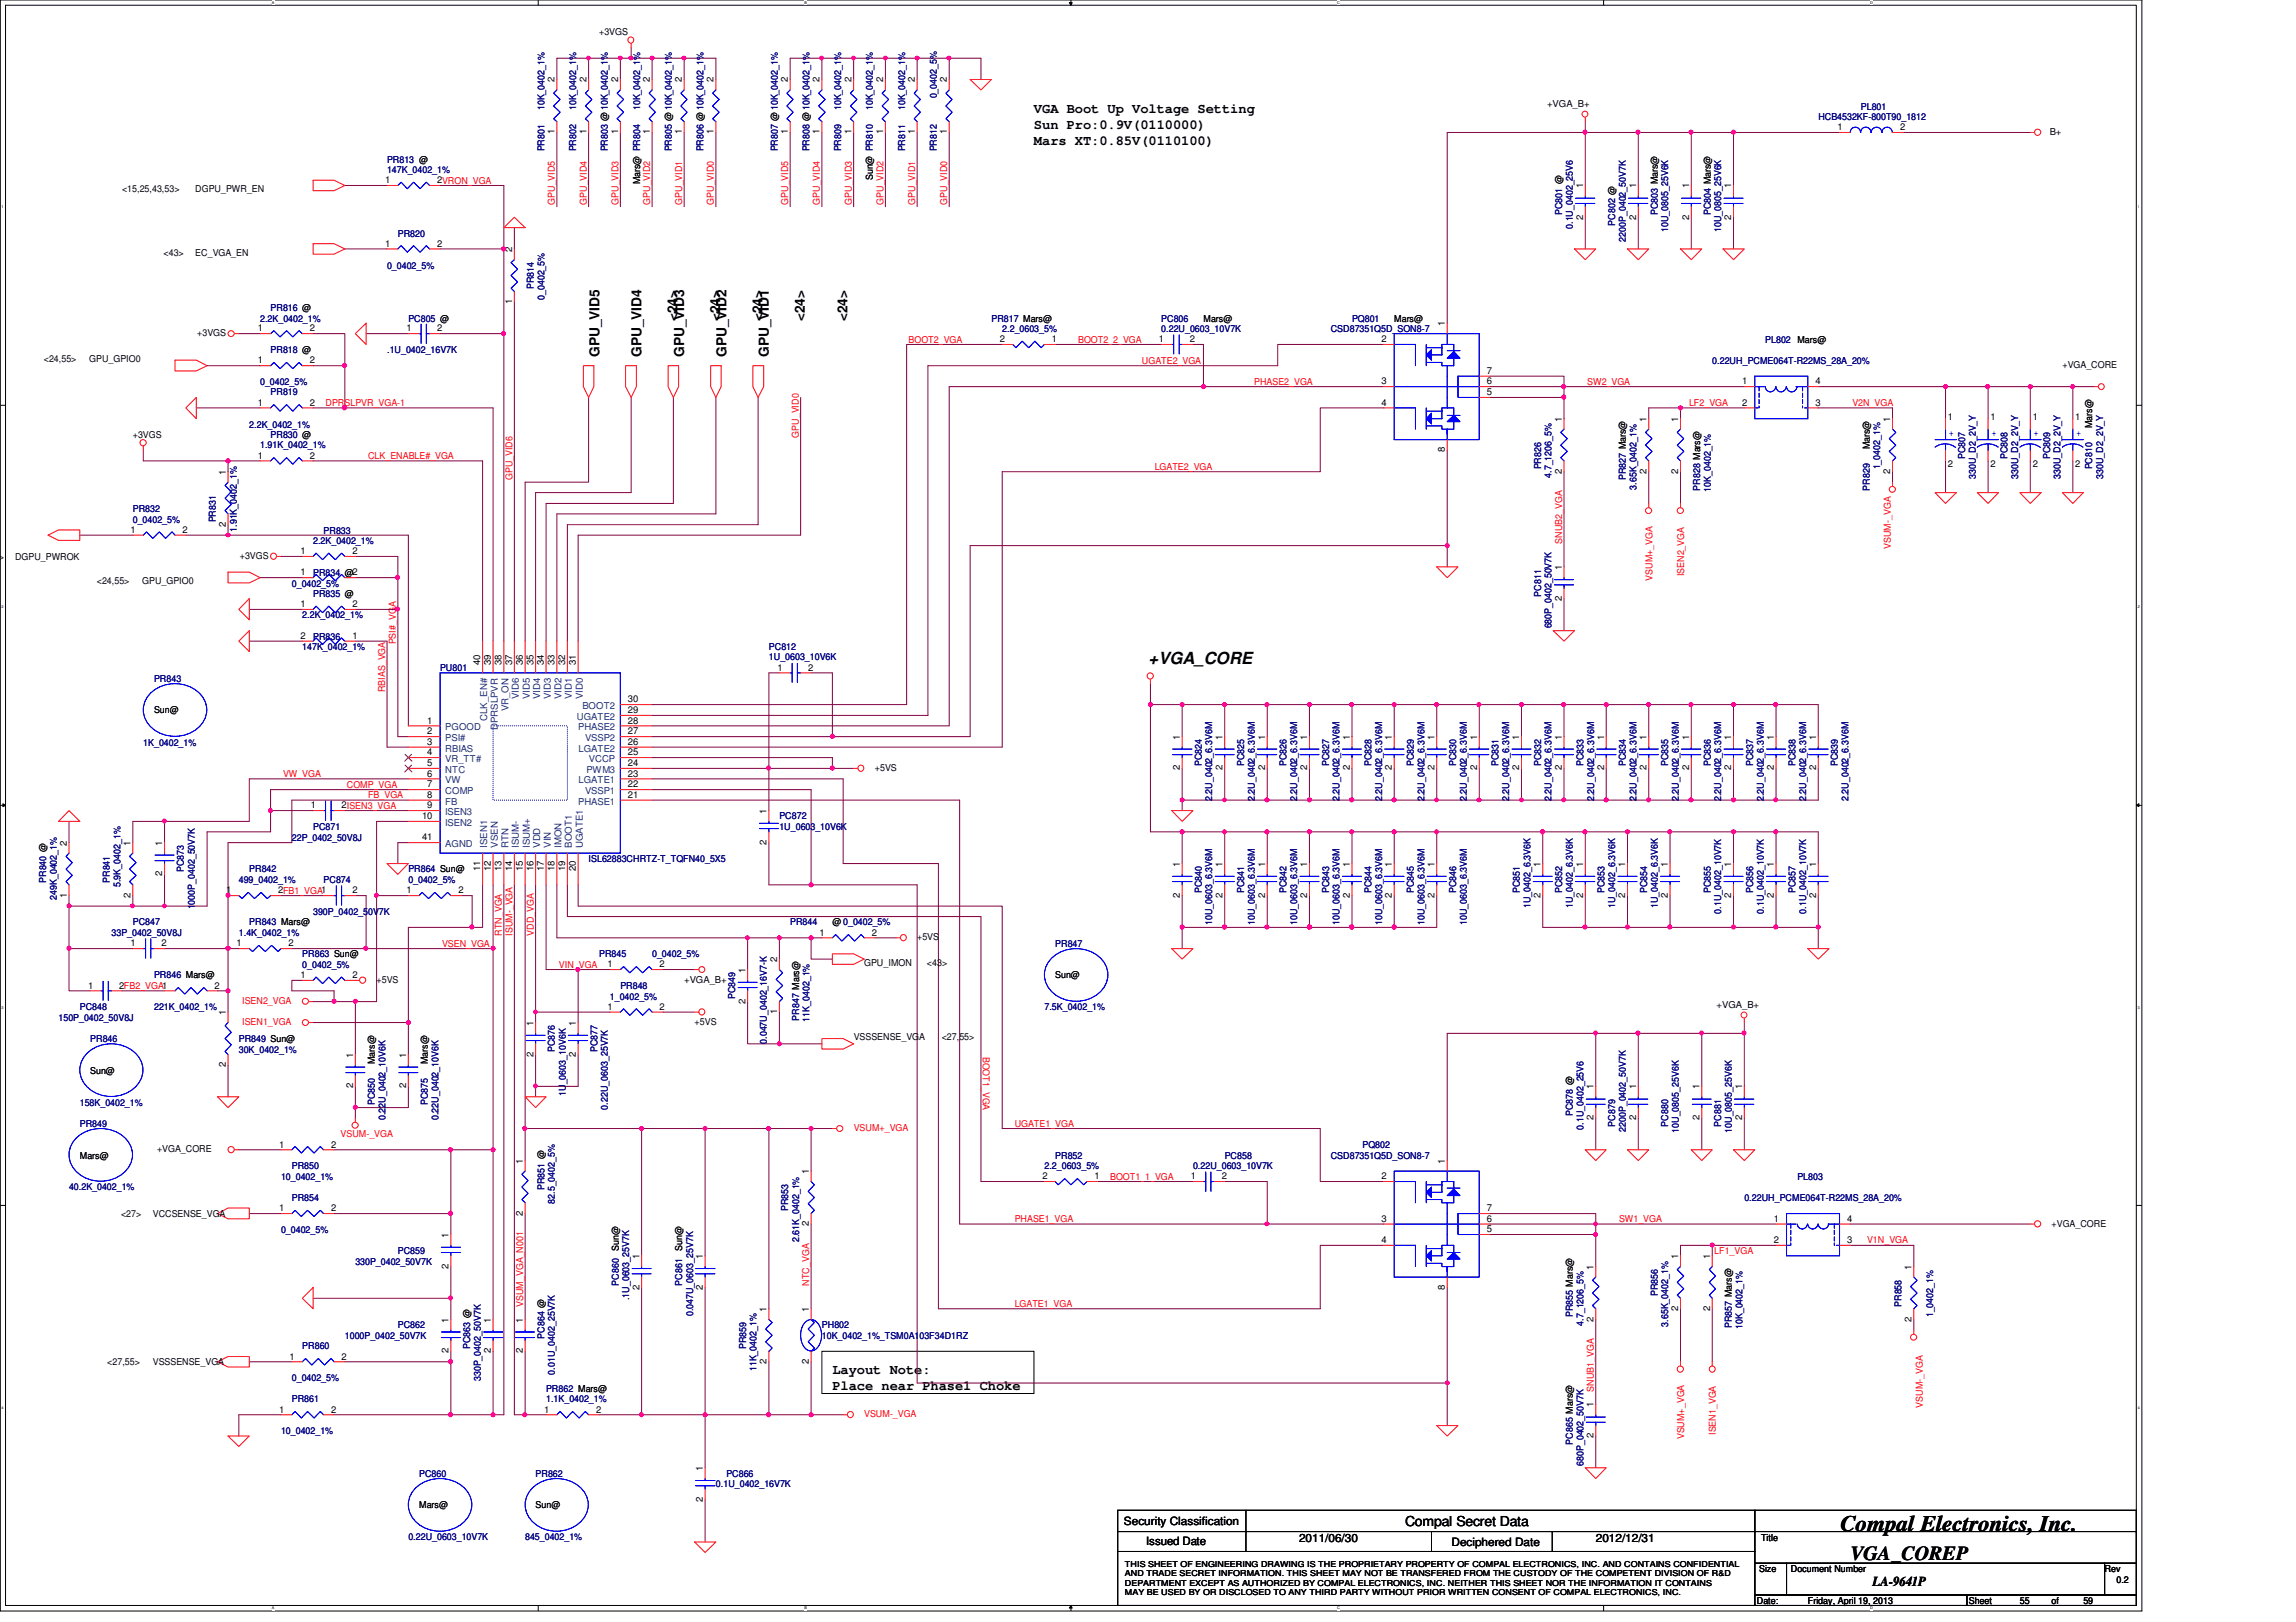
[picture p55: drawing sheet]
<svg xmlns="http://www.w3.org/2000/svg" width="297mm" height="210mm" viewBox="0 0 297 210" stroke-linecap="round" stroke-linejoin="round" font-family="sans-serif">
<defs><g id="words">
<text font-size="2.9" x="238.1" y="198.1">Compal Electronics, Inc.</text>
<text font-size="2.6" x="239.4" y="201.8">VGA_COREP</text>
<text font-size="2.2" x="148.6" y="85.9">+VGA_CORE</text>
<g font-size="1.8">
<text x="133.8" y="14.6">VGA Boot Up Voltage Setting</text>
<text x="133.8" y="16.6">Sun Pro:0.9V(0110000)</text>
<text x="133.8" y="18.7">Mars XT:0.85V(0110100)</text>
<text x="87.7" y="41.6" transform="rotate(-90 87.7 41.6)">&lt;24&gt;</text>
<text x="93.2" y="41.6" transform="rotate(-90 93.2 41.6)">&lt;24&gt;</text>
<text x="98.6" y="41.6" transform="rotate(-90 98.6 41.6)">&lt;24&gt;</text>
<text x="104.1" y="41.6" transform="rotate(-90 104.1 41.6)">&lt;24&gt;</text>
<text x="109.6" y="41.6" transform="rotate(-90 109.6 41.6)">&lt;24&gt;</text>
<text x="77.6" y="46.2" transform="rotate(-90 77.6 46.2)">GPU_VID5</text>
<text x="83" y="46.2" transform="rotate(-90 83 46.2)">GPU_VID4</text>
<text x="88.5" y="46.2" transform="rotate(-90 88.5 46.2)">GPU_VID3</text>
<text x="94" y="46.2" transform="rotate(-90 94 46.2)">GPU_VID2</text>
<text x="99.5" y="46.2" transform="rotate(-90 99.5 46.2)">GPU_VID1</text>
<text x="107.7" y="177.8">Layout Note:</text>
<text x="107.7" y="179.8">Place near Phase1 Choke</text>
<text x="181.8" y="197.5">Compal Secret Data</text>
<text x="242.3" y="205.3">LA-9641P</text>
</g>
<g font-size="1.5">
<text x="145.4" y="197.4">Security Classification</text>
<text x="148.3" y="199.9">Issued Date</text>
<text x="168.1" y="199.6">2011/06/30</text>
<text x="187.8" y="200.1">Deciphered Date</text>
<text x="206.5" y="199.6">2012/12/31</text>
</g>
<g font-size="1.2">
<text x="77.5" y="4.6">+3VGS</text>
<text x="71.8" y="10.7" transform="rotate(-90 71.8 10.7)">2</text>
<text x="75.9" y="10.7" transform="rotate(-90 75.9 10.7)">2</text>
<text x="80" y="10.7" transform="rotate(-90 80 10.7)">2</text>
<text x="84.1" y="10.7" transform="rotate(-90 84.1 10.7)">2</text>
<text x="88.2" y="10.7" transform="rotate(-90 88.2 10.7)">2</text>
<text x="92.3" y="10.7" transform="rotate(-90 92.3 10.7)">2</text>
<text x="101.9" y="10.7" transform="rotate(-90 101.9 10.7)">2</text>
<text x="106" y="10.7" transform="rotate(-90 106 10.7)">2</text>
<text x="110.1" y="10.7" transform="rotate(-90 110.1 10.7)">2</text>
<text x="114.3" y="10.7" transform="rotate(-90 114.3 10.7)">2</text>
<text x="118.4" y="10.7" transform="rotate(-90 118.4 10.7)">2</text>
<text x="122.5" y="10.7" transform="rotate(-90 122.5 10.7)">2</text>
<text x="71.8" y="17.4" transform="rotate(-90 71.8 17.4)">1</text>
<text x="75.9" y="17.4" transform="rotate(-90 75.9 17.4)">1</text>
<text x="80" y="17.4" transform="rotate(-90 80 17.4)">1</text>
<text x="84.1" y="17.4" transform="rotate(-90 84.1 17.4)">1</text>
<text x="88.2" y="17.4" transform="rotate(-90 88.2 17.4)">1</text>
<text x="92.3" y="17.4" transform="rotate(-90 92.3 17.4)">1</text>
<text x="101.9" y="17.4" transform="rotate(-90 101.9 17.4)">1</text>
<text x="106" y="17.4" transform="rotate(-90 106 17.4)">1</text>
<text x="110.1" y="17.4" transform="rotate(-90 110.1 17.4)">1</text>
<text x="114.3" y="17.4" transform="rotate(-90 114.3 17.4)">1</text>
<text x="118.4" y="17.4" transform="rotate(-90 118.4 17.4)">1</text>
<text x="122.5" y="17.4" transform="rotate(-90 122.5 17.4)">1</text>
<text x="200.1" y="13.9">+VGA_B+</text>
<text x="237.7" y="16.8">1</text>
<text x="245.8" y="16.8">2</text>
<text x="265.2" y="17.4">B+</text>
<text x="49.8" y="23.7">1</text>
<text x="56.6" y="23.7">2VRON_VGA</text>
<text x="82.8" y="23.9" transform="rotate(-90 82.8 23.9)">Mars@ PR804</text>
<text x="112.9" y="23.3" transform="rotate(-90 112.9 23.3)">Sun@ PR810</text>
<text x="15.8" y="24.8">&lt;15,25,43,53&gt;</text>
<text x="25.3" y="24.8">DGPU_PWR_EN</text>
<text x="204.8" y="28.4" transform="rotate(-90 204.8 28.4)">2</text>
<text x="204.8" y="24.4" transform="rotate(-90 204.8 24.4)">1</text>
<text x="211.7" y="28.4" transform="rotate(-90 211.7 28.4)">2</text>
<text x="211.7" y="24.4" transform="rotate(-90 211.7 24.4)">1</text>
<text x="218.5" y="28.4" transform="rotate(-90 218.5 28.4)">2</text>
<text x="218.5" y="24.4" transform="rotate(-90 218.5 24.4)">1</text>
<text x="224" y="28.4" transform="rotate(-90 224 28.4)">2</text>
<text x="224" y="24.4" transform="rotate(-90 224 24.4)">1</text>
<text x="21.2" y="33.1">&lt;43&gt;</text>
<text x="25.3" y="33.1">EC_VGA_EN</text>
<text x="49.8" y="31.9">1</text>
<text x="56.6" y="31.9">2</text>
<text x="66.2" y="32.6" transform="rotate(-90 66.2 32.6)">2</text>
<text x="66.2" y="39.4" transform="rotate(-90 66.2 39.4)">1</text>
<text x="155.7" y="41.6">Mars@</text>
<text x="180.4" y="41.6">Mars@</text>
<text x="5.7" y="46.8">&lt;24,55&gt;</text>
<text x="11.6" y="46.8">GPU_GPIO0</text>
<text x="25.5" y="43.5">+3VGS</text>
<text x="33.4" y="42.9">1</text>
<text x="33.4" y="47">1</text>
<text x="40.1" y="42.9">2</text>
<text x="40.1" y="47">2</text>
<text x="52.6" y="42.9">1</text>
<text x="56.6" y="42.9">2</text>
<text x="129.4" y="44.3">2</text>
<text x="136.1" y="44.3">1</text>
<text x="149.9" y="44.3">1</text>
<text x="153.9" y="44.3">2</text>
<text x="178.7" y="44.3">2</text>
<text x="186.9" y="42.2" transform="rotate(-90 186.9 42.2)">1</text>
<text x="266.8" y="47.6">+VGA_CORE</text>
<text x="33.4" y="52.5">1</text>
<text x="40.1" y="52.5">2</text>
<text x="178.7" y="52.5">4</text>
<text x="178.7" y="49.7">3</text>
<text x="192.4" y="51.1">5</text>
<text x="192.4" y="49.7">6</text>
<text x="192.4" y="48.4">7</text>
<text x="225.4" y="49.7">1</text>
<text x="225.4" y="52.5">2</text>
<text x="234.9" y="52.5">3</text>
<text x="234.9" y="49.7">4</text>
<text x="17.2" y="56.7">+3VGS</text>
<text x="33.4" y="59.4">1</text>
<text x="40.1" y="59.4">2</text>
<text x="186.9" y="58.5" transform="rotate(-90 186.9 58.5)">8</text>
<text x="202.1" y="54.6" transform="rotate(-90 202.1 54.6)">1</text>
<text x="213" y="54.6" transform="rotate(-90 213 54.6)">1</text>
<text x="217.1" y="54.6" transform="rotate(-90 217.1 54.6)">1</text>
<text x="241.9" y="58.2" transform="rotate(-90 241.9 58.2)">Mars@</text>
<text x="244.6" y="54.6" transform="rotate(-90 244.6 54.6)">1</text>
<text x="252" y="54.3">1</text>
<text x="257.5" y="54.3">1</text>
<text x="263" y="54.3">1</text>
<text x="268.5" y="54.3">1</text>
<text x="270.7" y="55.4" transform="rotate(-90 270.7 55.4)">Mars@</text>
<text x="29.2" y="61.4" transform="rotate(-90 29.2 61.4)">1</text>
<text x="202.1" y="61.3" transform="rotate(-90 202.1 61.3)">2</text>
<text x="213" y="61.3" transform="rotate(-90 213 61.3)">2</text>
<text x="217.1" y="61.3" transform="rotate(-90 217.1 61.3)">2</text>
<text x="244.6" y="61.3" transform="rotate(-90 244.6 61.3)">2</text>
<text x="252" y="60.4">2</text>
<text x="257.5" y="60.4">2</text>
<text x="263" y="60.4">2</text>
<text x="268.5" y="60.4">2</text>
<text x="16.9" y="69">1</text>
<text x="23.6" y="69">2</text>
<text x="29.2" y="68.2" transform="rotate(-90 29.2 68.2)">2</text>
<text x="38.9" y="71.7">1</text>
<text x="45.6" y="71.7">2</text>
<text x="-.8" y="72.5">9&gt;</text>
<text x="1.9" y="72.5">DGPU_PWROK</text>
<text x="12.5" y="75.6">&lt;24,55&gt;</text>
<text x="18.4" y="75.6">GPU_GPIO0</text>
<text x="31" y="72.3">+3VGS</text>
<text x="38.9" y="74.5">1</text>
<text x="202.1" y="77.8" transform="rotate(-90 202.1 77.8)">2</text>
<text x="202.1" y="73.8" transform="rotate(-90 202.1 73.8)">1</text>
<text x="38.9" y="82.7">2</text>
<text x="38.9" y="78.6">1</text>
<text x="45.6" y="82.7">1</text>
<text x="45.6" y="78.6">2</text>
<text x="62.1" y="86.1" transform="rotate(-90 62.1 86.1)">40</text>
<text x="63.5" y="86.1" transform="rotate(-90 63.5 86.1)">39</text>
<text x="64.9" y="86.1" transform="rotate(-90 64.9 86.1)">38</text>
<text x="66.2" y="86.1" transform="rotate(-90 66.2 86.1)">37</text>
<text x="67.6" y="86.1" transform="rotate(-90 67.6 86.1)">36</text>
<text x="69" y="86.1" transform="rotate(-90 69 86.1)">35</text>
<text x="70.4" y="86.1" transform="rotate(-90 70.4 86.1)">34</text>
<text x="71.8" y="86.1" transform="rotate(-90 71.8 86.1)">33</text>
<text x="73.1" y="86.1" transform="rotate(-90 73.1 86.1)">32</text>
<text x="74.5" y="86.1" transform="rotate(-90 74.5 86.1)">31</text>
<text x="100.6" y="86.8">1</text>
<text x="104.6" y="86.8">2</text>
<text x="19.9" y="92.3">Sun@</text>
<text x="55.3" y="93.6">1</text>
<text x="55.3" y="95">2</text>
<text x="81.2" y="95">27</text>
<text x="81.2" y="93.6">28</text>
<text x="81.2" y="90.9">30</text>
<text x="81.2" y="92.3">29</text>
<text x="152.7" y="95.7" transform="rotate(-90 152.7 95.7)">1</text>
<text x="158.2" y="95.7" transform="rotate(-90 158.2 95.7)">1</text>
<text x="163.7" y="95.7" transform="rotate(-90 163.7 95.7)">1</text>
<text x="169.1" y="95.7" transform="rotate(-90 169.1 95.7)">1</text>
<text x="174.6" y="95.7" transform="rotate(-90 174.6 95.7)">1</text>
<text x="180.1" y="95.7" transform="rotate(-90 180.1 95.7)">1</text>
<text x="185.6" y="95.7" transform="rotate(-90 185.6 95.7)">1</text>
<text x="191.1" y="95.7" transform="rotate(-90 191.1 95.7)">1</text>
<text x="196.6" y="95.7" transform="rotate(-90 196.6 95.7)">1</text>
<text x="202.1" y="95.7" transform="rotate(-90 202.1 95.7)">1</text>
<text x="207.5" y="95.7" transform="rotate(-90 207.5 95.7)">1</text>
<text x="213" y="95.7" transform="rotate(-90 213 95.7)">1</text>
<text x="218.5" y="95.7" transform="rotate(-90 218.5 95.7)">1</text>
<text x="224" y="95.7" transform="rotate(-90 224 95.7)">1</text>
<text x="229.5" y="95.7" transform="rotate(-90 229.5 95.7)">1</text>
<text x="234.9" y="95.7" transform="rotate(-90 234.9 95.7)">1</text>
<text x="55.3" y="96.4">3</text>
<text x="55.3" y="97.7">4</text>
<text x="55.3" y="99.1">5</text>
<text x="55.3" y="100.5">6</text>
<text x="55.3" y="101.9">7</text>
<text x="81.2" y="101.9">22</text>
<text x="81.2" y="100.5">23</text>
<text x="81.2" y="96.4">26</text>
<text x="81.2" y="97.7">25</text>
<text x="81.2" y="99.1">24</text>
<text x="113.2" y="99.7">+5VS</text>
<text x="152.7" y="99.7" transform="rotate(-90 152.7 99.7)">2</text>
<text x="158.2" y="99.7" transform="rotate(-90 158.2 99.7)">2</text>
<text x="163.7" y="99.7" transform="rotate(-90 163.7 99.7)">2</text>
<text x="169.1" y="99.7" transform="rotate(-90 169.1 99.7)">2</text>
<text x="174.6" y="99.7" transform="rotate(-90 174.6 99.7)">2</text>
<text x="180.1" y="99.7" transform="rotate(-90 180.1 99.7)">2</text>
<text x="185.6" y="99.7" transform="rotate(-90 185.6 99.7)">2</text>
<text x="191.1" y="99.7" transform="rotate(-90 191.1 99.7)">2</text>
<text x="196.6" y="99.7" transform="rotate(-90 196.6 99.7)">2</text>
<text x="202.1" y="99.7" transform="rotate(-90 202.1 99.7)">2</text>
<text x="207.5" y="99.7" transform="rotate(-90 207.5 99.7)">2</text>
<text x="213" y="99.7" transform="rotate(-90 213 99.7)">2</text>
<text x="218.5" y="99.7" transform="rotate(-90 218.5 99.7)">2</text>
<text x="224" y="99.7" transform="rotate(-90 224 99.7)">2</text>
<text x="229.5" y="99.7" transform="rotate(-90 229.5 99.7)">2</text>
<text x="234.9" y="99.7" transform="rotate(-90 234.9 99.7)">2</text>
<text x="40.2" y="104.6">1</text>
<text x="44.2" y="104.6">2ISEN3_VGA</text>
<text x="54.6" y="106">10</text>
<text x="55.3" y="103.3">8</text>
<text x="55.3" y="104.6">9</text>
<text x="81.2" y="103.3">21</text>
<text x="99.2" y="105.3" transform="rotate(-90 99.2 105.3)">1</text>
<text x="8.6" y="109.4" transform="rotate(-90 8.6 109.4)">2</text>
<text x="16.9" y="109.4" transform="rotate(-90 16.9 109.4)">1</text>
<text x="21" y="113.4" transform="rotate(-90 21 113.4)">2</text>
<text x="21" y="109.4" transform="rotate(-90 21 109.4)">1</text>
<text x="54.6" y="108.8">41</text>
<text x="62.1" y="112.7" transform="rotate(-90 62.1 112.7)">11</text>
<text x="63.5" y="112.7" transform="rotate(-90 63.5 112.7)">12</text>
<text x="64.9" y="112.7" transform="rotate(-90 64.9 112.7)">13</text>
<text x="66.2" y="112.7" transform="rotate(-90 66.2 112.7)">14</text>
<text x="67.6" y="112.7" transform="rotate(-90 67.6 112.7)">15</text>
<text x="69" y="112.7" transform="rotate(-90 69 112.7)">16</text>
<text x="70.4" y="112.7" transform="rotate(-90 70.4 112.7)">17</text>
<text x="71.8" y="112.7" transform="rotate(-90 71.8 112.7)">18</text>
<text x="73.1" y="112.7" transform="rotate(-90 73.1 112.7)">19</text>
<text x="74.5" y="112.7" transform="rotate(-90 74.5 112.7)">20</text>
<text x="99.2" y="109.3" transform="rotate(-90 99.2 109.3)">2</text>
<text x="152.7" y="112.2" transform="rotate(-90 152.7 112.2)">1</text>
<text x="158.2" y="112.2" transform="rotate(-90 158.2 112.2)">1</text>
<text x="163.7" y="112.2" transform="rotate(-90 163.7 112.2)">1</text>
<text x="169.1" y="112.2" transform="rotate(-90 169.1 112.2)">1</text>
<text x="174.6" y="112.2" transform="rotate(-90 174.6 112.2)">1</text>
<text x="180.1" y="112.2" transform="rotate(-90 180.1 112.2)">1</text>
<text x="185.6" y="112.2" transform="rotate(-90 185.6 112.2)">1</text>
<text x="199.3" y="112.2" transform="rotate(-90 199.3 112.2)">1</text>
<text x="204.8" y="112.2" transform="rotate(-90 204.8 112.2)">1</text>
<text x="210.3" y="112.2" transform="rotate(-90 210.3 112.2)">1</text>
<text x="215.8" y="112.2" transform="rotate(-90 215.8 112.2)">1</text>
<text x="224" y="112.2" transform="rotate(-90 224 112.2)">1</text>
<text x="229.5" y="112.2" transform="rotate(-90 229.5 112.2)">1</text>
<text x="234.9" y="112.2" transform="rotate(-90 234.9 112.2)">1</text>
<text x="8.6" y="116.2" transform="rotate(-90 8.6 116.2)">1</text>
<text x="16.9" y="116.2" transform="rotate(-90 16.9 116.2)">2</text>
<text x="29.2" y="115.6">1</text>
<text x="36" y="115.6">2FB1_VGA1</text>
<text x="45.6" y="115.6">2</text>
<text x="52.6" y="115.6">1</text>
<text x="59.3" y="115.6">2</text>
<text x="107.7" y="119.8">@ 0_0402_5%</text>
<text x="152.7" y="116.2" transform="rotate(-90 152.7 116.2)">2</text>
<text x="158.2" y="116.2" transform="rotate(-90 158.2 116.2)">2</text>
<text x="163.7" y="116.2" transform="rotate(-90 163.7 116.2)">2</text>
<text x="169.1" y="116.2" transform="rotate(-90 169.1 116.2)">2</text>
<text x="174.6" y="116.2" transform="rotate(-90 174.6 116.2)">2</text>
<text x="180.1" y="116.2" transform="rotate(-90 180.1 116.2)">2</text>
<text x="185.6" y="116.2" transform="rotate(-90 185.6 116.2)">2</text>
<text x="199.3" y="116.2" transform="rotate(-90 199.3 116.2)">2</text>
<text x="204.8" y="116.2" transform="rotate(-90 204.8 116.2)">2</text>
<text x="210.3" y="116.2" transform="rotate(-90 210.3 116.2)">2</text>
<text x="215.8" y="116.2" transform="rotate(-90 215.8 116.2)">2</text>
<text x="224" y="116.2" transform="rotate(-90 224 116.2)">2</text>
<text x="229.5" y="116.2" transform="rotate(-90 229.5 116.2)">2</text>
<text x="234.9" y="116.2" transform="rotate(-90 234.9 116.2)">2</text>
<text x="16.9" y="122.5">1</text>
<text x="20.9" y="122.5">2</text>
<text x="30.6" y="122.5">1</text>
<text x="37.3" y="122.5">2</text>
<text x="78.6" y="125.2">1</text>
<text x="85.3" y="125.2">2</text>
<text x="96.4" y="125.9" transform="rotate(-90 96.4 125.9)">1</text>
<text x="100.5" y="124.5" transform="rotate(-90 100.5 124.5)">2</text>
<text x="106" y="121.1">1</text>
<text x="111.8" y="125">GPU_IMON</text>
<text x="112.8" y="121.1">2</text>
<text x="118.7" y="121.7">+5VS</text>
<text x="119.9" y="125">&lt;43&gt;</text>
<text x="11.4" y="127.9">1</text>
<text x="15.4" y="127.9">2FB2_VGA1</text>
<text x="27.8" y="127.9">2</text>
<text x="29.2" y="131.4" transform="rotate(-90 29.2 131.4)">1</text>
<text x="38.9" y="126.6">1</text>
<text x="45.6" y="126.6">2</text>
<text x="48.7" y="127.2">+5VS</text>
<text x="78.6" y="130.7">1</text>
<text x="85.3" y="130.7">2</text>
<text x="88.5" y="127.2">+VGA_B+</text>
<text x="96.4" y="129.9" transform="rotate(-90 96.4 129.9)">2</text>
<text x="100.5" y="131.3" transform="rotate(-90 100.5 131.3)">1</text>
<text x="136.5" y="126.6">Sun@</text>
<text x="222.1" y="130.5">+VGA_B+</text>
<text x="45.7" y="136.9" transform="rotate(-90 45.7 136.9)">1</text>
<text x="48.5" y="137.7" transform="rotate(-90 48.5 137.7)">Mars@</text>
<text x="52.5" y="136.9" transform="rotate(-90 52.5 136.9)">1</text>
<text x="55.4" y="137.7" transform="rotate(-90 55.4 137.7)">Mars@</text>
<text x="69" y="136.7" transform="rotate(-90 69 136.7)">2</text>
<text x="69" y="132.8" transform="rotate(-90 69 132.8)">1</text>
<text x="74.5" y="136.7" transform="rotate(-90 74.5 136.7)">2</text>
<text x="74.5" y="132.8" transform="rotate(-90 74.5 132.8)">1</text>
<text x="89.9" y="132.7">+5VS</text>
<text x="110.4" y="134.6">VSSSENSE_VGA</text>
<text x="121.8" y="134.6">&lt;27,55&gt;</text>
<text x="11.7" y="139">Sun@</text>
<text x="29.2" y="138.1" transform="rotate(-90 29.2 138.1)">2</text>
<text x="45.7" y="140.8" transform="rotate(-90 45.7 140.8)">2</text>
<text x="52.5" y="140.8" transform="rotate(-90 52.5 140.8)">2</text>
<text x="206.2" y="141" transform="rotate(-90 206.2 141)">1</text>
<text x="211.7" y="141" transform="rotate(-90 211.7 141)">1</text>
<text x="219.9" y="141" transform="rotate(-90 219.9 141)">1</text>
<text x="225.4" y="141" transform="rotate(-90 225.4 141)">1</text>
<text x="10.3" y="149.9">Mars@</text>
<text x="20.3" y="149.1">+VGA_CORE</text>
<text x="36.1" y="148.5">1</text>
<text x="42.8" y="148.5">2</text>
<text x="206.2" y="145" transform="rotate(-90 206.2 145)">2</text>
<text x="211.7" y="145" transform="rotate(-90 211.7 145)">2</text>
<text x="219.9" y="145" transform="rotate(-90 219.9 145)">2</text>
<text x="225.4" y="145" transform="rotate(-90 225.4 145)">2</text>
<text x="67.6" y="150.6" transform="rotate(-90 67.6 150.6)">1</text>
<text x="104.6" y="151.9" transform="rotate(-90 104.6 151.9)">1</text>
<text x="134.9" y="152.6">2</text>
<text x="141.6" y="152.6">1</text>
<text x="154" y="152.6">1</text>
<text x="158.1" y="152.6">2</text>
<text x="178.7" y="152.6">2</text>
<text x="186.9" y="150.6" transform="rotate(-90 186.9 150.6)">1</text>
<text x="15.7" y="157.5">&lt;27&gt;</text>
<text x="19.8" y="157.5">VCCSENSE_VGA</text>
<text x="36.1" y="156.8">1</text>
<text x="42.8" y="156.8">2</text>
<text x="58" y="160.2" transform="rotate(-90 58 160.2)">1</text>
<text x="67.6" y="157.3" transform="rotate(-90 67.6 157.3)">2</text>
<text x="80" y="161.8" transform="rotate(-90 80 161.8)">Sun@</text>
<text x="88.3" y="161.8" transform="rotate(-90 88.3 161.8)">Sun@</text>
<text x="104.6" y="158.7" transform="rotate(-90 104.6 158.7)">2</text>
<text x="178.7" y="160.9">4</text>
<text x="178.7" y="158.1">3</text>
<text x="192.4" y="159.5">5</text>
<text x="192.4" y="158.1">6</text>
<text x="192.4" y="156.8">7</text>
<text x="229.5" y="158.1">1</text>
<text x="229.5" y="160.9">2</text>
<text x="239" y="160.9">3</text>
<text x="239" y="158.1">4</text>
<text x="265.4" y="158.7">+VGA_CORE</text>
<text x="58" y="164.2" transform="rotate(-90 58 164.2)">2</text>
<text x="82.7" y="166.9" transform="rotate(-90 82.7 166.9)">2</text>
<text x="82.7" y="162.9" transform="rotate(-90 82.7 162.9)">1</text>
<text x="90.9" y="166.9" transform="rotate(-90 90.9 166.9)">2</text>
<text x="90.9" y="162.9" transform="rotate(-90 90.9 162.9)">1</text>
<text x="186.9" y="166.9" transform="rotate(-90 186.9 166.9)">8</text>
<text x="206.2" y="164.3" transform="rotate(-90 206.2 164.3)">1</text>
<text x="217.1" y="162.9" transform="rotate(-90 217.1 162.9)">1</text>
<text x="221.2" y="162.9" transform="rotate(-90 221.2 162.9)">1</text>
<text x="247.3" y="164.3" transform="rotate(-90 247.3 164.3)">1</text>
<text x="58" y="171.2" transform="rotate(-90 58 171.2)">1</text>
<text x="63.5" y="171.2" transform="rotate(-90 63.5 171.2)">1</text>
<text x="67.6" y="171.2" transform="rotate(-90 67.6 171.2)">1</text>
<text x="99.2" y="169.8" transform="rotate(-90 99.2 169.8)">1</text>
<text x="104.6" y="169.8" transform="rotate(-90 104.6 169.8)">1</text>
<text x="206.2" y="171" transform="rotate(-90 206.2 171)">2</text>
<text x="217.1" y="169.7" transform="rotate(-90 217.1 169.7)">2</text>
<text x="221.2" y="169.7" transform="rotate(-90 221.2 169.7)">2</text>
<text x="247.3" y="171" transform="rotate(-90 247.3 171)">2</text>
<text x="13.9" y="176.7">&lt;27,55&gt;</text>
<text x="19.8" y="176.7">VSSSENSE_VGA</text>
<text x="37.5" y="175.9">1</text>
<text x="44.2" y="175.9">2</text>
<text x="58" y="175.1" transform="rotate(-90 58 175.1)">2</text>
<text x="63.5" y="175.1" transform="rotate(-90 63.5 175.1)">2</text>
<text x="67.6" y="175.1" transform="rotate(-90 67.6 175.1)">2</text>
<text x="99.2" y="176.5" transform="rotate(-90 99.2 176.5)">2</text>
<text x="104.6" y="176.5" transform="rotate(-90 104.6 176.5)">2</text>
<text x="36.1" y="182.8">1</text>
<text x="42.8" y="182.8">2</text>
<text x="70.4" y="182.8">1</text>
<text x="77.1" y="182.8">2</text>
<text x="206.2" y="182.1" transform="rotate(-90 206.2 182.1)">1</text>
<text x="90.9" y="190.4" transform="rotate(-90 90.9 190.4)">1</text>
<text x="206.2" y="186.1" transform="rotate(-90 206.2 186.1)">2</text>
<text x="54.2" y="195.2">Mars@</text>
<text x="69.3" y="195.2">Sun@</text>
<text x="90.9" y="194.4" transform="rotate(-90 90.9 194.4)">2</text>
<text x="227.6" y="203.5">Size</text>
<text x="227.8" y="199.5">Title</text>
<text x="231.7" y="203.5">Document Number</text>
<text x="272.3" y="203.5">Rev</text>
<text x="227.3" y="207.6">Date:</text>
<text x="233.9" y="207.6">Friday, April 19, 2013</text>
<text x="254.7" y="207.6">Sheet</text>
<text x="261.3" y="207.6">55</text>
<text x="265.4" y="207.6">of</text>
<text x="269.5" y="207.6">59</text>
<text x="273.8" y="204.8">0.2</text>
</g>
<g font-size="1.2" fill="#000080">
<text x="70.4" y="14.3" transform="rotate(-90 70.4 14.3)">10K_0402_1%</text>
<text x="74.5" y="14.3" transform="rotate(-90 74.5 14.3)">10K_0402_1%</text>
<text x="82.8" y="14.3" transform="rotate(-90 82.8 14.3)">10K_0402_1%</text>
<text x="108.8" y="14.3" transform="rotate(-90 108.8 14.3)">10K_0402_1%</text>
<text x="112.9" y="14.3" transform="rotate(-90 112.9 14.3)">10K_0402_1%</text>
<text x="117.1" y="14.3" transform="rotate(-90 117.1 14.3)">10K_0402_1%</text>
<text x="121.2" y="12.7" transform="rotate(-90 121.2 12.7)">0_0402_5%</text>
<text x="235.2" y="15.5">HCB4532KF-800T90_1812</text>
<text x="240.7" y="14.2">PL801</text>
<text x="50.1" y="21">PR813 @</text>
<text x="50.1" y="22.4">147K_0402_1%</text>
<text x="70.4" y="19.6" transform="rotate(-90 70.4 19.6)">PR801</text>
<text x="74.5" y="19.6" transform="rotate(-90 74.5 19.6)">PR802</text>
<text x="78.7" y="19.6" transform="rotate(-90 78.7 19.6)">PR803 @10K_0402_1%</text>
<text x="86.9" y="19.6" transform="rotate(-90 86.9 19.6)">PR805 @10K_0402_1%</text>
<text x="91" y="19.6" transform="rotate(-90 91 19.6)">PR806 @10K_0402_1%</text>
<text x="100.6" y="19.6" transform="rotate(-90 100.6 19.6)">PR807 @10K_0402_1%</text>
<text x="104.7" y="19.6" transform="rotate(-90 104.7 19.6)">PR808 @10K_0402_1%</text>
<text x="108.8" y="19.6" transform="rotate(-90 108.8 19.6)">PR809</text>
<text x="117.1" y="19.6" transform="rotate(-90 117.1 19.6)">PR811</text>
<text x="121.2" y="19.6" transform="rotate(-90 121.2 19.6)">PR812</text>
<text x="202.1" y="27.9" transform="rotate(-90 202.1 27.9)">PC801 @</text>
<text x="203.5" y="29.6" transform="rotate(-90 203.5 29.6)">0.1U_0402_25V6</text>
<text x="209" y="29.2" transform="rotate(-90 209 29.2)">PC802 @</text>
<text x="214.5" y="27.9" transform="rotate(-90 214.5 27.9)">PC803 Mars@</text>
<text x="221.3" y="27.9" transform="rotate(-90 221.3 27.9)">PC804 Mars@</text>
<text x="50.1" y="34.8">0_0402_5%</text>
<text x="51.5" y="30.6">PR820</text>
<text x="210.4" y="31.3" transform="rotate(-90 210.4 31.3)">2200P_0402_50V7K</text>
<text x="215.8" y="30" transform="rotate(-90 215.8 30)">10U_0805_25V6K</text>
<text x="222.7" y="30" transform="rotate(-90 222.7 30)">10U_0805_25V6K</text>
<text x="33.7" y="41.6">2.2K_0402_1%</text>
<text x="35" y="40.2">PR816 @</text>
<text x="52.8" y="41.6">PC805 @</text>
<text x="69.1" y="37.4" transform="rotate(-90 69.1 37.4)">PR814</text>
<text x="70.4" y="38.8" transform="rotate(-90 70.4 38.8)">0_0402_5%</text>
<text x="128.3" y="41.6">PR817 Mars@</text>
<text x="150.2" y="41.6">PC806</text>
<text x="174.9" y="41.6">PQ801</text>
<text x="35" y="45.7">PR818 @</text>
<text x="50.1" y="45.7">.1U_0402_16V7K</text>
<text x="129.7" y="43">2.2_0603_5%</text>
<text x="150.2" y="43">0.22U_0603_10V7K</text>
<text x="172.2" y="43">CSD87351Q5D_SON8-7</text>
<text x="221.5" y="47.1">0.22UH_PCME064T-R22MS_28A_20%</text>
<text x="228.4" y="44.3">PL802 Mars@</text>
<text x="33.7" y="49.8">0_0402_5%</text>
<text x="35" y="51.2">PR819</text>
<text x="32.3" y="55.3">2.2K_0402_1%</text>
<text x="33.7" y="58">1.91K_0402_1%</text>
<text x="35" y="56.7">PR830 @</text>
<text x="254.3" y="59.4" transform="rotate(-90 254.3 59.4)">PC807</text>
<text x="259.7" y="59.4" transform="rotate(-90 259.7 59.4)">PC808</text>
<text x="265.2" y="59.4" transform="rotate(-90 265.2 59.4)">PC809</text>
<text x="199.4" y="60.7" transform="rotate(-90 199.4 60.7)">PR826</text>
<text x="200.7" y="61.8" transform="rotate(-90 200.7 61.8)">4.7_1206_5%</text>
<text x="210.4" y="62.1" transform="rotate(-90 210.4 62.1)">PR827 Mars@</text>
<text x="211.7" y="63.4" transform="rotate(-90 211.7 63.4)">3.65K_0402_1%</text>
<text x="220" y="63.5" transform="rotate(-90 220 63.5)">PR828 Mars@</text>
<text x="221.3" y="63.6" transform="rotate(-90 221.3 63.6)">10K_0402_1%</text>
<text x="241.9" y="63.5" transform="rotate(-90 241.9 63.5)">PR829</text>
<text x="243.2" y="60.7" transform="rotate(-90 243.2 60.7)">1_0402_1%</text>
<text x="255.6" y="62" transform="rotate(-90 255.6 62)">330U_D2_2V_Y</text>
<text x="261.1" y="62" transform="rotate(-90 261.1 62)">330U_D2_2V_Y</text>
<text x="266.6" y="62" transform="rotate(-90 266.6 62)">330U_D2_2V_Y</text>
<text x="270.7" y="60.7" transform="rotate(-90 270.7 60.7)">PC810</text>
<text x="272.1" y="62" transform="rotate(-90 272.1 62)">330U_D2_2V_Y</text>
<text x="17.2" y="66.3">PR832</text>
<text x="17.2" y="67.6">0_0402_5%</text>
<text x="27.9" y="67.6" transform="rotate(-90 27.9 67.6)">PR831</text>
<text x="30.6" y="68.8" transform="rotate(-90 30.6 68.8)">1.91K_0402_1%</text>
<text x="40.5" y="70.4">2.2K_0402_1%</text>
<text x="41.9" y="69">PR833</text>
<text x="37.8" y="75.9">0_0402_5%</text>
<text x="40.5" y="74.5">PR834 @2</text>
<text x="40.5" y="77.3">PR835 @</text>
<text x="199.4" y="77.2" transform="rotate(-90 199.4 77.2)">PC811</text>
<text x="39.1" y="80">2.2K_0402_1%</text>
<text x="40.5" y="82.8">PR836</text>
<text x="200.7" y="81.3" transform="rotate(-90 200.7 81.3)">680P_0402_50V7K</text>
<text x="19.9" y="88.2">PR843</text>
<text x="39.1" y="84.1">147K_0402_1%</text>
<text x="56.9" y="86.9">PU801</text>
<text x="99.5" y="84.1">PC812</text>
<text x="99.5" y="85.5">1U_0603_10V6K</text>
<text x="18.5" y="96.5">1K_0402_1%</text>
<text x="155.5" y="99.1" transform="rotate(-90 155.5 99.1)">PC824</text>
<text x="160.9" y="99.1" transform="rotate(-90 160.9 99.1)">PC825</text>
<text x="166.5" y="99.1" transform="rotate(-90 166.5 99.1)">PC826</text>
<text x="172" y="99.1" transform="rotate(-90 172 99.1)">PC827</text>
<text x="177.4" y="99.1" transform="rotate(-90 177.4 99.1)">PC828</text>
<text x="182.9" y="99.1" transform="rotate(-90 182.9 99.1)">PC829</text>
<text x="188.4" y="99.1" transform="rotate(-90 188.4 99.1)">PC830</text>
<text x="193.9" y="99.1" transform="rotate(-90 193.9 99.1)">PC831</text>
<text x="199.4" y="99.1" transform="rotate(-90 199.4 99.1)">PC832</text>
<text x="204.8" y="99.1" transform="rotate(-90 204.8 99.1)">PC833</text>
<text x="210.4" y="99.1" transform="rotate(-90 210.4 99.1)">PC834</text>
<text x="215.8" y="99.1" transform="rotate(-90 215.8 99.1)">PC835</text>
<text x="221.3" y="99.1" transform="rotate(-90 221.3 99.1)">PC836</text>
<text x="226.8" y="99.1" transform="rotate(-90 226.8 99.1)">PC837</text>
<text x="232.3" y="99.1" transform="rotate(-90 232.3 99.1)">PC838</text>
<text x="237.8" y="99.1" transform="rotate(-90 237.8 99.1)">PC839</text>
<text x="40.5" y="107.4">PC871</text>
<text x="100.8" y="106">PC872</text>
<text x="100.8" y="107.4">1U_0603_10V6K</text>
<text x="156.8" y="103.7" transform="rotate(-90 156.8 103.7)">2.2U_0402_6.3V6M</text>
<text x="162.3" y="103.7" transform="rotate(-90 162.3 103.7)">2.2U_0402_6.3V6M</text>
<text x="167.8" y="103.7" transform="rotate(-90 167.8 103.7)">2.2U_0402_6.3V6M</text>
<text x="173.3" y="103.7" transform="rotate(-90 173.3 103.7)">2.2U_0402_6.3V6M</text>
<text x="178.8" y="103.7" transform="rotate(-90 178.8 103.7)">2.2U_0402_6.3V6M</text>
<text x="184.3" y="103.7" transform="rotate(-90 184.3 103.7)">2.2U_0402_6.3V6M</text>
<text x="189.8" y="103.7" transform="rotate(-90 189.8 103.7)">2.2U_0402_6.3V6M</text>
<text x="195.2" y="103.7" transform="rotate(-90 195.2 103.7)">2.2U_0402_6.3V6M</text>
<text x="200.7" y="103.7" transform="rotate(-90 200.7 103.7)">2.2U_0402_6.3V6M</text>
<text x="206.2" y="103.7" transform="rotate(-90 206.2 103.7)">2.2U_0402_6.3V6M</text>
<text x="211.7" y="103.7" transform="rotate(-90 211.7 103.7)">2.2U_0402_6.3V6M</text>
<text x="217.2" y="103.7" transform="rotate(-90 217.2 103.7)">2.2U_0402_6.3V6M</text>
<text x="222.7" y="103.7" transform="rotate(-90 222.7 103.7)">2.2U_0402_6.3V6M</text>
<text x="228.2" y="103.7" transform="rotate(-90 228.2 103.7)">2.2U_0402_6.3V6M</text>
<text x="233.7" y="103.7" transform="rotate(-90 233.7 103.7)">2.2U_0402_6.3V6M</text>
<text x="239.1" y="103.7" transform="rotate(-90 239.1 103.7)">2.2U_0402_6.3V6M</text>
<text x="23.8" y="112.9" transform="rotate(-90 23.8 112.9)">PC873</text>
<text x="32.3" y="112.9">PR842</text>
<text x="37.8" y="108.8">22P_0402_50V8J</text>
<text x="52.8" y="112.9">PR864 Sun@</text>
<text x="76.2" y="111.5">ISL62883CHRTZ-T_TQFN40_5X5</text>
<text x="6" y="114.3" transform="rotate(-90 6 114.3)">PR840 @</text>
<text x="7.4" y="116.5" transform="rotate(-90 7.4 116.5)">249K_0402_1%</text>
<text x="14.2" y="114.3" transform="rotate(-90 14.2 114.3)">PR841</text>
<text x="15.6" y="114.8" transform="rotate(-90 15.6 114.8)">5.9K_0402_1%</text>
<text x="17.2" y="119.8">PC847</text>
<text x="25.2" y="117.7" transform="rotate(-90 25.2 117.7)">1000P_0402_50V7K</text>
<text x="30.9" y="114.3">499_0402_1%</text>
<text x="32.3" y="119.8">PR843 Mars@</text>
<text x="40.5" y="118.4">390P_0402_50V7K</text>
<text x="41.9" y="114.3">PC874</text>
<text x="52.8" y="114.3">0_0402_5%</text>
<text x="102.2" y="119.8">PR844</text>
<text x="155.5" y="115.6" transform="rotate(-90 155.5 115.6)">PC840</text>
<text x="156.8" y="119.7" transform="rotate(-90 156.8 119.7)">10U_0603_6.3V6M</text>
<text x="160.9" y="115.6" transform="rotate(-90 160.9 115.6)">PC841</text>
<text x="162.3" y="119.7" transform="rotate(-90 162.3 119.7)">10U_0603_6.3V6M</text>
<text x="166.5" y="115.6" transform="rotate(-90 166.5 115.6)">PC842</text>
<text x="167.8" y="119.7" transform="rotate(-90 167.8 119.7)">10U_0603_6.3V6M</text>
<text x="172" y="115.6" transform="rotate(-90 172 115.6)">PC843</text>
<text x="173.3" y="119.7" transform="rotate(-90 173.3 119.7)">10U_0603_6.3V6M</text>
<text x="177.4" y="115.6" transform="rotate(-90 177.4 115.6)">PC844</text>
<text x="178.8" y="119.7" transform="rotate(-90 178.8 119.7)">10U_0603_6.3V6M</text>
<text x="182.9" y="115.6" transform="rotate(-90 182.9 115.6)">PC845</text>
<text x="184.3" y="119.7" transform="rotate(-90 184.3 119.7)">10U_0603_6.3V6M</text>
<text x="188.4" y="115.6" transform="rotate(-90 188.4 115.6)">PC846</text>
<text x="189.8" y="119.7" transform="rotate(-90 189.8 119.7)">10U_0603_6.3V6M</text>
<text x="196.6" y="115.6" transform="rotate(-90 196.6 115.6)">PC851</text>
<text x="198" y="117.5" transform="rotate(-90 198 117.5)">1U_0402_6.3V6K</text>
<text x="202.1" y="115.6" transform="rotate(-90 202.1 115.6)">PC852</text>
<text x="203.5" y="117.5" transform="rotate(-90 203.5 117.5)">1U_0402_6.3V6K</text>
<text x="207.6" y="115.6" transform="rotate(-90 207.6 115.6)">PC853</text>
<text x="209" y="117.5" transform="rotate(-90 209 117.5)">1U_0402_6.3V6K</text>
<text x="213.1" y="115.6" transform="rotate(-90 213.1 115.6)">PC854</text>
<text x="214.5" y="117.5" transform="rotate(-90 214.5 117.5)">1U_0402_6.3V6K</text>
<text x="221.3" y="115.6" transform="rotate(-90 221.3 115.6)">PC855</text>
<text x="222.7" y="118.2" transform="rotate(-90 222.7 118.2)">0.1U_0402_10V7K</text>
<text x="226.8" y="115.6" transform="rotate(-90 226.8 115.6)">PC856</text>
<text x="228.2" y="118.2" transform="rotate(-90 228.2 118.2)">0.1U_0402_10V7K</text>
<text x="232.3" y="115.6" transform="rotate(-90 232.3 115.6)">PC857</text>
<text x="233.7" y="118.2" transform="rotate(-90 233.7 118.2)">0.1U_0402_10V7K</text>
<text x="14.4" y="121.2">33P_0402_50V8J</text>
<text x="30.9" y="121.2">1.4K_0402_1%</text>
<text x="39.1" y="123.9">PR863 Sun@</text>
<text x="39.1" y="125.3">0_0402_5%</text>
<text x="77.5" y="123.9">PR845</text>
<text x="84.4" y="123.9">0_0402_5%</text>
<text x="136.5" y="122.5">PR847</text>
<text x="10.3" y="130.8">PC848</text>
<text x="19.9" y="126.6">PR846 Mars@</text>
<text x="19.9" y="130.8">221K_0402_1%</text>
<text x="78.9" y="129.4">1_0402_5%</text>
<text x="80.3" y="128">PR848</text>
<text x="95.1" y="129.3" transform="rotate(-90 95.1 129.3)">PC849</text>
<text x="135.1" y="130.8">7.5K_0402_1%</text>
<text x="7.6" y="132.1">150P_0402_50V8J</text>
<text x="11.7" y="134.9">PR846</text>
<text x="30.9" y="134.9">PR849 Sun@</text>
<text x="30.9" y="136.2">30K_0402_1%</text>
<text x="71.8" y="136.2" transform="rotate(-90 71.8 136.2)">PC876</text>
<text x="77.3" y="136.2" transform="rotate(-90 77.3 136.2)">PC877</text>
<text x="99.2" y="135.1" transform="rotate(-90 99.2 135.1)">0.047U_0402_16V7-K</text>
<text x="103.4" y="132.1" transform="rotate(-90 103.4 132.1)">PR847 Mars@</text>
<text x="104.7" y="132.2" transform="rotate(-90 104.7 132.2)">11K_0402_1%</text>
<text x="10.3" y="143.1">158K_0402_1%</text>
<text x="48.5" y="143" transform="rotate(-90 48.5 143)">PC850</text>
<text x="55.4" y="143" transform="rotate(-90 55.4 143)">PC875</text>
<text x="73.2" y="141.8" transform="rotate(-90 73.2 141.8)">1U_0603_10V6K</text>
<text x="78.7" y="143.6" transform="rotate(-90 78.7 143.6)">0.22U_0603_25V7K</text>
<text x="10.3" y="145.8">PR849</text>
<text x="49.9" y="144.9" transform="rotate(-90 49.9 144.9)">0.22U_0402_10V6K</text>
<text x="56.7" y="144.9" transform="rotate(-90 56.7 144.9)">0.22U_0402_10V6K</text>
<text x="136.5" y="149.9">PR852</text>
<text x="158.5" y="149.9">PC858</text>
<text x="172.2" y="149.9">CSD87351Q5D_SON8-7</text>
<text x="176.3" y="148.6">PQ802</text>
<text x="203.5" y="144.4" transform="rotate(-90 203.5 144.4)">PC878 @</text>
<text x="204.8" y="146.2" transform="rotate(-90 204.8 146.2)">0.1U_0402_25V6</text>
<text x="209" y="145.8" transform="rotate(-90 209 145.8)">PC879</text>
<text x="210.4" y="146.5" transform="rotate(-90 210.4 146.5)">2200P_0402_50V7K</text>
<text x="215.8" y="145.8" transform="rotate(-90 215.8 145.8)">PC880</text>
<text x="217.2" y="146.6" transform="rotate(-90 217.2 146.6)">10U_0805_25V6K</text>
<text x="222.7" y="145.8" transform="rotate(-90 222.7 145.8)">PC881</text>
<text x="224.1" y="146.6" transform="rotate(-90 224.1 146.6)">10U_0805_25V6K</text>
<text x="8.9" y="154.1">40.2K_0402_1%</text>
<text x="36.4" y="152.7">10_0402_1%</text>
<text x="37.8" y="151.3">PR850</text>
<text x="37.8" y="155.4">PR854</text>
<text x="70.4" y="154" transform="rotate(-90 70.4 154)">PR851 @</text>
<text x="71.8" y="155.8" transform="rotate(-90 71.8 155.8)">82.5_0402_5%</text>
<text x="135.1" y="151.3">2.2_0603_5%</text>
<text x="154.3" y="151.3">0.22U_0603_10V7K</text>
<text x="225.7" y="155.4">0.22UH_PCME064T-R22MS_28A_20%</text>
<text x="232.5" y="152.7">PL803</text>
<text x="36.4" y="159.6">0_0402_5%</text>
<text x="102" y="156.8" transform="rotate(-90 102 156.8)">PR853</text>
<text x="103.4" y="160.7" transform="rotate(-90 103.4 160.7)">2.61K_0402_1%</text>
<text x="46" y="163.7">330P_0402_50V7K</text>
<text x="51.5" y="162.3">PC859</text>
<text x="80" y="166.4" transform="rotate(-90 80 166.4)">PC860</text>
<text x="88.3" y="166.4" transform="rotate(-90 88.3 166.4)">PC861</text>
<text x="214.5" y="167.7" transform="rotate(-90 214.5 167.7)">PR856</text>
<text x="44.6" y="173.3">1000P_0402_50V7K</text>
<text x="51.5" y="171.9">PC862</text>
<text x="70.4" y="173.2" transform="rotate(-90 70.4 173.2)">PC864 @</text>
<text x="81.4" y="168.3" transform="rotate(-90 81.4 168.3)">.1U_0603_25V7K</text>
<text x="89.7" y="170.3" transform="rotate(-90 89.7 170.3)">0.047U_0603_25V7K</text>
<text x="106.3" y="171.9">PH802</text>
<text x="106.3" y="173.3">10K_0402_1%_TSM0A103F34D1RZ</text>
<text x="203.5" y="170.5" transform="rotate(-90 203.5 170.5)">PR855 Mars@</text>
<text x="204.8" y="171.6" transform="rotate(-90 204.8 171.6)">4.7_1206_5%</text>
<text x="215.8" y="171.7" transform="rotate(-90 215.8 171.7)">3.65K_0402_1%</text>
<text x="224.1" y="171.9" transform="rotate(-90 224.1 171.9)">PR857 Mars@</text>
<text x="225.4" y="172" transform="rotate(-90 225.4 172)">10K_0402_1%</text>
<text x="246" y="169.1" transform="rotate(-90 246 169.1)">PR858</text>
<text x="250.1" y="170.5" transform="rotate(-90 250.1 170.5)">1_0402_1%</text>
<text x="37.8" y="178.8">0_0402_5%</text>
<text x="39.1" y="174.6">PR860</text>
<text x="60.8" y="174.6" transform="rotate(-90 60.8 174.6)">PC863 @</text>
<text x="62.2" y="178.7" transform="rotate(-90 62.2 178.7)">330P_0402_50V7K</text>
<text x="71.8" y="177.9" transform="rotate(-90 71.8 177.9)">0.01U_0402_25V7K</text>
<text x="96.5" y="174.6" transform="rotate(-90 96.5 174.6)">PR859</text>
<text x="97.9" y="177.5" transform="rotate(-90 97.9 177.5)">11K_0402_1%</text>
<text x="36.4" y="185.6">10_0402_1%</text>
<text x="37.8" y="181.5">PR861</text>
<text x="70.7" y="180.1">PR862 Mars@</text>
<text x="70.7" y="181.5">1.1K_0402_1%</text>
<text x="54.2" y="191.1">PC860</text>
<text x="69.3" y="191.1">PR862</text>
<text x="94" y="191.1">PC866</text>
<text x="203.5" y="186.9" transform="rotate(-90 203.5 186.9)">PC865 Mars@</text>
<text x="204.8" y="189.7" transform="rotate(-90 204.8 189.7)">680P_0402_50V7K</text>
<text x="92.6" y="192.5">0.1U_0402_16V7K</text>
<text x="52.8" y="199.3">0.22U_0603_10V7K</text>
<text x="67.9" y="199.3">845_0402_1%</text>
</g>
<g font-size="1.2" fill="#f00">
<text x="71.8" y="26.5" transform="rotate(-90 71.8 26.5)">GPU_VID5</text>
<text x="75.9" y="26.5" transform="rotate(-90 75.9 26.5)">GPU_VID4</text>
<text x="80" y="26.5" transform="rotate(-90 80 26.5)">GPU_VID3</text>
<text x="84.1" y="26.5" transform="rotate(-90 84.1 26.5)">GPU_VID2</text>
<text x="88.3" y="26.5" transform="rotate(-90 88.3 26.5)">GPU_VID1</text>
<text x="92.4" y="26.5" transform="rotate(-90 92.4 26.5)">GPU_VID0</text>
<text x="102" y="26.5" transform="rotate(-90 102 26.5)">GPU_VID5</text>
<text x="106.1" y="26.5" transform="rotate(-90 106.1 26.5)">GPU_VID4</text>
<text x="110.2" y="26.5" transform="rotate(-90 110.2 26.5)">GPU_VID3</text>
<text x="114.3" y="26.5" transform="rotate(-90 114.3 26.5)">GPU_VID2</text>
<text x="118.4" y="26.5" transform="rotate(-90 118.4 26.5)">GPU_VID1</text>
<text x="122.6" y="26.5" transform="rotate(-90 122.6 26.5)">GPU_VID0</text>
<text x="117.6" y="44.3">BOOT2_VGA</text>
<text x="139.5" y="44.3">BOOT2_2_VGA</text>
<text x="147.7" y="47.1">UGATE2_VGA</text>
<text x="42.1" y="52.5">DPRSLPVR_VGA-1</text>
<text x="162.3" y="49.8">PHASE2_VGA</text>
<text x="205.4" y="49.8">SW2_VGA</text>
<text x="218.5" y="52.5">LF2_VGA</text>
<text x="239.6" y="52.5">V2N_VGA</text>
<text x="47.6" y="59.4">CLK_ENABLE#_VGA</text>
<text x="103.3" y="56.6" transform="rotate(-90 103.3 56.6)">GPU_VID0</text>
<text x="66.3" y="62.1" transform="rotate(-90 66.3 62.1)">GPU_VID6</text>
<text x="149.4" y="60.8">LGATE2_VGA</text>
<text x="202.1" y="70.4" transform="rotate(-90 202.1 70.4)">SNUB2_VGA</text>
<text x="244.6" y="71" transform="rotate(-90 244.6 71)">VSUM-_VGA</text>
<text x="213.8" y="75.1" transform="rotate(-90 213.8 75.1)">VSUM+_VGA</text>
<text x="217.9" y="74.6" transform="rotate(-90 217.9 74.6)">ISEN2_VGA</text>
<text x="51.2" y="83.4" transform="rotate(-90 51.2 83.4)">PSI#_VGA</text>
<text x="49.8" y="89.6" transform="rotate(-90 49.8 89.6)">RBIAS_VGA</text>
<text x="36.6" y="100.5">VW_VGA</text>
<text x="44.9" y="101.9">COMP_VGA</text>
<text x="47.6" y="103.3">FB_VGA</text>
<text x="57.2" y="122.5">VSEN_VGA</text>
<text x="64.9" y="121.1" transform="rotate(-90 64.9 121.1)">RTN_VGA</text>
<text x="66.3" y="121.1" transform="rotate(-90 66.3 121.1)">ISUM-_VGA</text>
<text x="69" y="121.1" transform="rotate(-90 69 121.1)">VDD_VGA</text>
<text x="72.3" y="125.2">VIN_VGA</text>
<text x="31.3" y="129.9">ISEN2_VGA</text>
<text x="31.3" y="132.7">ISEN1_VGA</text>
<text x="127.2" y="136.7" transform="rotate(90 127.2 136.7)">BOOT1_VGA</text>
<text x="44.1" y="147.2">VSUM-_VGA</text>
<text x="110.4" y="146.4">VSUM+_VGA</text>
<text x="131.3" y="145.8">UGATE1_VGA</text>
<text x="143.6" y="152.7">BOOT1_1_VGA</text>
<text x="131.3" y="158.2">PHASE1_VGA</text>
<text x="209.5" y="158.2">SW1_VGA</text>
<text x="241.6" y="160.9">V1N_VGA</text>
<text x="104.7" y="166.4" transform="rotate(-90 104.7 166.4)">NTC_VGA</text>
<text x="221.8" y="162.3">LF1_VGA</text>
<text x="67.7" y="169.1" transform="rotate(-90 67.7 169.1)">VSUM_VGA_N001</text>
<text x="131.3" y="169.1">LGATE1_VGA</text>
<text x="111.8" y="183.4">VSUM-_VGA</text>
<text x="206.2" y="180.1" transform="rotate(-90 206.2 180.1)">SNUB1_VGA</text>
<text x="222" y="185.7" transform="rotate(-90 222 185.7)">ISEN1_VGA</text>
<text x="248.7" y="182.2" transform="rotate(-90 248.7 182.2)">VSUM-_VGA</text>
<text x="217.9" y="186.3" transform="rotate(-90 217.9 186.3)">VSUM+_VGA</text>
</g>
<g font-size="1.2" fill="#00f">
<text x="252.1" y="56.4">+</text>
<text x="257.6" y="56.4">+</text>
<text x="263.1" y="56.4">+</text>
<text x="268.6" y="56.4">+</text>
</g>
<g font-size="1.2" fill="#004080">
<text x="57.6" y="94.5">PGOOD</text>
<text x="57.6" y="95.9">PSI#</text>
<text x="63" y="93.3" transform="rotate(-90 63 93.3)">CLK_EN#</text>
<text x="64.4" y="94.5" transform="rotate(-90 64.4 94.5)">DPRSLPVR</text>
<text x="65.8" y="92" transform="rotate(-90 65.8 92)">VR_ON</text>
<text x="67.1" y="90.5" transform="rotate(-90 67.1 90.5)">VID6</text>
<text x="68.5" y="90.5" transform="rotate(-90 68.5 90.5)">VID5</text>
<text x="69.9" y="90.5" transform="rotate(-90 69.9 90.5)">VID4</text>
<text x="71.2" y="90.5" transform="rotate(-90 71.2 90.5)">VID3</text>
<text x="72.6" y="90.5" transform="rotate(-90 72.6 90.5)">VID2</text>
<text x="74" y="90.5" transform="rotate(-90 74 90.5)">VID1</text>
<text x="74.6" y="93.2">UGATE2</text>
<text x="74.8" y="94.5">PHASE2</text>
<text x="75.3" y="91.8">BOOT2</text>
<text x="75.4" y="90.5" transform="rotate(-90 75.4 90.5)">VID0</text>
<text x="75.7" y="95.9">VSSP2</text>
<text x="57.6" y="97.3">RBIAS</text>
<text x="57.6" y="98.6">VR_TT#</text>
<text x="57.6" y="100">NTC</text>
<text x="57.6" y="101.4">VW</text>
<text x="74.8" y="101.4">LGATE1</text>
<text x="74.8" y="97.3">LGATE2</text>
<text x="75.9" y="100">PWM3</text>
<text x="76.2" y="98.6">VCCP</text>
<text x="57.6" y="102.8">COMP</text>
<text x="57.6" y="104.1">FB</text>
<text x="57.6" y="105.5">ISEN3</text>
<text x="57.6" y="106.9">ISEN2</text>
<text x="74.8" y="104.1">PHASE1</text>
<text x="75.7" y="102.8">VSSP1</text>
<text x="57.6" y="109.6">AGND</text>
<text x="63" y="109.7" transform="rotate(-90 63 109.7)">ISEN1</text>
<text x="64.4" y="109.7" transform="rotate(-90 64.4 109.7)">VSEN</text>
<text x="65.8" y="109.7" transform="rotate(-90 65.8 109.7)">RTN</text>
<text x="67.1" y="109.7" transform="rotate(-90 67.1 109.7)">ISUM-</text>
<text x="68.5" y="109.7" transform="rotate(-90 68.5 109.7)">ISUM+</text>
<text x="69.9" y="109.7" transform="rotate(-90 69.9 109.7)">VDD</text>
<text x="71.2" y="109.7" transform="rotate(-90 71.2 109.7)">VIN</text>
<text x="72.6" y="109.7" transform="rotate(-90 72.6 109.7)">IMON</text>
<text x="74" y="109.7" transform="rotate(-90 74 109.7)">BOOT1</text>
<text x="75.4" y="109.7" transform="rotate(-90 75.4 109.7)">UGATE1</text>
</g>
<g font-size="1.1">
<text x="145.5" y="202.7">THIS SHEET OF ENGINEERING DRAWING IS THE PROPRIETARY PROPERTY OF COMPAL ELECTRONICS, INC. AND CONTAINS CONFIDENTIAL</text>
<text x="145.5" y="204">AND TRADE SECRET INFORMATION. THIS SHEET MAY NOT BE TRANSFERED FROM THE CUSTODY OF THE COMPETENT DIVISION OF R&amp;D</text>
<text x="145.5" y="205.2">DEPARTMENT EXCEPT AS AUTHORIZED BY COMPAL ELECTRONICS, INC. NEITHER THIS SHEET NOR THE INFORMATION IT CONTAINS</text>
<text x="145.5" y="206.4">MAY BE USED BY OR DISCLOSED TO ANY THIRD PARTY WITHOUT PRIOR WRITTEN CONSENT OF COMPAL ELECTRONICS, INC.</text>
</g>
<g font-size=".5">
<text x="35.2" y=".5">A</text>
<text x="104.1" y=".5">B</text>
<text x="173" y=".5">C</text>
<text x="241.9" y=".5">D</text>
<text x=".2" y="27">1</text>
<text x="276.6" y="27">1</text>
<text x=".2" y="78.7">2</text>
<text x="276.6" y="78.7">2</text>
<text x=".2" y="130.5">3</text>
<text x="276.6" y="130.5">3</text>
<text x=".2" y="182.3">4</text>
<text x="276.6" y="182.3">4</text>
<text x="35.2" y="208.3">A</text>
<text x="104.1" y="208.3">B</text>
<text x="173" y="208.3">C</text>
<text x="241.9" y="208.3">D</text>
</g>
</g></defs>
<path d="M0 0h277.1v208.5h-277.1zM.7 .7h275.7v207.1h-275.7z" fill="none" stroke="#000" stroke-width=".13"/>
<g fill="#fff">
<path d="M35.2 .1h.3v.5h-.3z"/>
<path d="M35.2 207.8h.3v.6h-.3z"/>
</g>
<path d="M69.6 0v.7M69.6 207.8v.6" fill="none" stroke="#000" stroke-width=".13"/>
<g fill="#fff">
<path d="M104.1 .1h.3v.5h-.3z"/>
<path d="M104.1 207.8h.3v.6h-.3z"/>
</g>
<path d="M138.3 .3h.4l-.2 .4zM138.5 0v.7M138.5 207.8l.2 .3h-.4zM138.5 207.8v.6" fill="none" stroke="#000" stroke-width=".13"/>
<path d="M138.3 .3h.4l-.2 .4zM138.5 207.8l.2 .3h-.4z" fill="#000"/>
<g fill="#fff">
<path d="M173 .1h.3v.5h-.3z"/>
<path d="M173 207.8h.3v.6h-.3z"/>
</g>
<path d="M207.5 0v.7M207.5 207.8v.6" fill="none" stroke="#000" stroke-width=".13"/>
<g fill="#fff">
<path d="M241.9 .1h.3v.5h-.3z"/>
<path d="M241.9 207.8h.3v.6h-.3z"/>
<path d="M.2 26.5h.3v.6h-.3z"/>
<path d="M276.5 26.5h.3v.6h-.3z"/>
<path d="M.2 78.3h.3v.6h-.3z"/>
<path d="M276.5 78.3h.3v.6h-.3z"/>
</g>
<path d="M0 52.4h.7M276.4 52.4h.7" fill="none" stroke="#000" stroke-width=".13"/>
<g fill="#fff">
<path d="M.2 130.1h.3v.5h-.3z"/>
<path d="M276.5 130.1h.3v.5h-.3z"/>
</g>
<path d="M0 104.2h.7M.4 104l.3 .2-.3 .2zM276.4 104.2l.3-.2v.4zM276.4 104.2h.7" fill="none" stroke="#000" stroke-width=".13"/>
<path d="M.4 104l.3 .2-.3 .2zM276.4 104.2l.3-.2v.4z" fill="#000"/>
<g fill="#fff">
<path d="M.2 181.9h.3v.5h-.3z"/>
<path d="M276.5 181.9h.3v.5h-.3z"/>
</g>
<path d="M0 156h.7M276.4 156h.7M106.3 174.9h27.5v5.4h-27.5z" fill="none" stroke="#000" stroke-width=".13"/>
<path d="M104.9 102.2v12.3h13.8v64.5" fill="none" stroke="#800040" stroke-width=".13"/>
<circle cx="104.9" cy="114.5" r=".26" fill="#f0f"/>
<circle cx="104.9" cy="114.5" r=".26" fill="none" stroke="#f0f" stroke-width=".13"/>
<path d="M202.3 77.5v4.1M62.4 114.5v5.5M212 133.7h-5.6v6.9M30.9 148.8h5.5M43.2 148.8h15.1v8.3M206.4 144.7v4.1M220.2 144.7v4.1" fill="none" stroke="#800040" stroke-width=".13"/>
<path d="M206.3 133.5l.1-.1 .2 .1v.4h-.2h-.1z" fill-rule="evenodd" fill="#f0f"/>
<path d="M206.3 133.5l.1-.1 .2 .1v.4h-.2h-.1z" fill="none" stroke="#f0f" stroke-width=".13"/>
<path d="M212 133.7v6.9" fill="none" stroke="#800040" stroke-width=".13"/>
<circle cx="211.9" cy="133.7" r=".26" fill="#f0f"/>
<circle cx="211.9" cy="133.7" r=".26" fill="none" stroke="#f0f" stroke-width=".13"/>
<path d="M220.2 133.7v6.9" fill="none" stroke="#800040" stroke-width=".13"/>
<path d="M220 133.5l.1-.1 .2 .1v.4h-.2h-.1z" fill-rule="evenodd" fill="#f0f"/>
<path d="M220 133.5l.1-.1 .2 .1v.4h-.2h-.1z" fill="none" stroke="#f0f" stroke-width=".13"/>
<path d="M212 133.7h13.7M225.7 132.3v1.4M225.7 133.7v6.9M225.7 144.7v4.1" fill="none" stroke="#800040" stroke-width=".13"/>
<circle cx="225.6" cy="133.7" r=".26" fill="#f0f"/>
<circle cx="225.6" cy="133.7" r=".26" fill="none" stroke="#f0f" stroke-width=".13"/>
<path d="M36.4 115.9h5.5M142 152.9h12.3M221.5 161.2h-4.1v1.3M221.5 161.2v1.3M221.5 161.2h8.3M247.6 161.2v2.7" fill="none" stroke="#800040" stroke-width=".13"/>
<circle cx="221.5" cy="161.1" r=".26" fill="#f0f"/>
<circle cx="221.5" cy="161.1" r=".26" fill="none" stroke="#f0f" stroke-width=".13"/>
<path d="M206.4 159.8v4.1M206.4 170.8v10.9M67.9 183.1h2.7M206.4 185.8v4.1" fill="none" stroke="#800040" stroke-width=".13"/>
<path d="M206.3 159.6l.1-.1 .2 .1v.3l-.2 .1-.1-.1z" fill-rule="evenodd" fill="#f0f"/>
<path d="M206.3 159.6l.1-.1 .2 .1v.3l-.2 .1-.1-.1z" fill="none" stroke="#f0f" stroke-width=".13"/>
<path d="M40.5 132.3h12.3M47.4 122.8h16.4M113.2 121.4h2.7M46 143.3v1.4M247.6 170.8v1.3" fill="none" stroke="#800040" stroke-width=".13"/>
<circle cx="47.3" cy="122.7" r=".26" fill="#f0f"/>
<circle cx="47.3" cy="122.7" r=".26" fill="none" stroke="#f0f" stroke-width=".13"/>
<path d="M104.9 121.4h1.4" fill="none" stroke="#800040" stroke-width=".13"/>
<circle cx="104.9" cy="121.4" r=".26" fill="#f0f"/>
<circle cx="104.9" cy="121.4" r=".26" fill="none" stroke="#f0f" stroke-width=".13"/>
<path d="M251.7 50v4.2M257.2 50v4.2M46 115.9h1.4M72 114.5v6.9M69.3 131h9.6" fill="none" stroke="#800040" stroke-width=".13"/>
<path d="M69.1 130.8h.3l.1 .1-.1 .2-.1 .1-.2-.1z" fill-rule="evenodd" fill="#f0f"/>
<path d="M69.1 130.8h.3l.1 .1-.1 .2-.1 .1-.2-.1z" fill="none" stroke="#f0f" stroke-width=".13"/>
<path d="M50.1 96.7h2.7M29.5 115.9v12.3M66.5 183.1h1.4" fill="none" stroke="#800040" stroke-width=".13"/>
<circle cx="29.5" cy="128.2" r=".26" fill="#f0f"/>
<circle cx="29.5" cy="128.2" r=".26" fill="none" stroke="#f0f" stroke-width=".13"/>
<path d="M8.9 122.8v5.4h2.8M15.8 128.2h5.5" fill="none" stroke="#800040" stroke-width=".13"/>
<circle cx="8.9" cy="122.7" r=".26" fill="#f0f"/>
<circle cx="8.9" cy="122.7" r=".26" fill="none" stroke="#f0f" stroke-width=".13"/>
<path d="M56.9 24h8.3M65.2 32.2v11M74.8 69.3v13.7M32.3 100.8h20.5M51.5 109v2.8M124.2 103.5v54.9M58.3 176.2v6.9" fill="none" stroke="#800040" stroke-width=".13"/>
<circle cx="65.1" cy="32.2" r=".26" fill="#f0f"/>
<circle cx="65.1" cy="32.2" r=".26" fill="none" stroke="#f0f" stroke-width=".13"/>
<path d="M218.8 17.1v6.9M66.5 39.1v43.9M66.5 29.5v2.7M218.8 28.1v4.1M120 47.3v45.3h-35.6M235.2 52.8h9.6M58.3 163.9v4.1" fill="none" stroke="#800040" stroke-width=".13"/>
<circle cx="218.8" cy="17.1" r=".26" fill="#f0f"/>
<circle cx="218.8" cy="17.1" r=".26" fill="none" stroke="#f0f" stroke-width=".13"/>
<path d="M205.1 15.7v1.4M212 17.1h6.8M224.3 17.1v6.9M244.8 52.8v1.4M268.2 50h2.7" fill="none" stroke="#800040" stroke-width=".13"/>
<circle cx="224.3" cy="17.1" r=".26" fill="#f0f"/>
<circle cx="224.3" cy="17.1" r=".26" fill="none" stroke="#f0f" stroke-width=".13"/>
<path d="M212 17.1v6.9M205.1 28.1v4.1M212 28.1v4.1M224.3 28.1v4.1M217.4 52.8h8.3" fill="none" stroke="#800040" stroke-width=".13"/>
<circle cx="211.9" cy="17.1" r=".26" fill="#f0f"/>
<circle cx="211.9" cy="17.1" r=".26" fill="none" stroke="#f0f" stroke-width=".13"/>
<path d="M205.1 17.1v6.9" fill="none" stroke="#800040" stroke-width=".13"/>
<circle cx="205" cy="17.1" r=".26" fill="#f0f"/>
<circle cx="205" cy="17.1" r=".26" fill="none" stroke="#f0f" stroke-width=".13"/>
<path d="M187.2 17.1h24.8M117.3 44.6h12.4M136.5 44.6h13.7M154.3 44.6h1.4v5.4M213.3 52.8v1.4M217.4 52.8v1.4" fill="none" stroke="#800040" stroke-width=".13"/>
<circle cx="217.4" cy="52.8" r=".26" fill="#f0f"/>
<circle cx="217.4" cy="52.8" r=".26" fill="none" stroke="#f0f" stroke-width=".13"/>
<path d="M29.5 59.6h4.1M202.3 50h23.4M213.3 52.8h4.1M29.5 67.9v1.4h23.3M84.4 102.2h20.5M126.9 152.9h8.2M158.4 152.9h5.5v5.5" fill="none" stroke="#800040" stroke-width=".13"/>
<circle cx="29.5" cy="69.2" r=".25" fill="#f0f"/>
<circle cx="29.5" cy="69.2" r=".25" fill="none" stroke="#f0f" stroke-width=".13"/>
<path d="M52.8 69.3v24.6M51.5 95.3h1.3M21.3 106.3h11" fill="none" stroke="#800040" stroke-width=".13"/>
<path d="M21.1 106.1l.1-.1 .3 .1-.1 .3-.2 .1-.1-.1z" fill-rule="evenodd" fill="#f0f"/>
<path d="M21.1 106.1l.1-.1 .3 .1-.1 .3-.2 .1-.1-.1z" fill="none" stroke="#f0f" stroke-width=".13"/>
<path d="M8.9 117.3v5.5M17.2 109v-2.7h4.1v2.7" fill="none" stroke="#800040" stroke-width=".13"/>
<circle cx="8.9" cy="117.2" r=".25" fill="#f0f"/>
<circle cx="8.9" cy="117.2" r=".25" fill="none" stroke="#f0f" stroke-width=".13"/>
<path d="M8.9 117.3h8.3M21.3 113.2v4.1h5.5M35 102.2h17.8" fill="none" stroke="#800040" stroke-width=".13"/>
<path d="M21.1 117.1h.3l.1 .1-.1 .2-.2 .1-.1-.1z" fill-rule="evenodd" fill="#f0f"/>
<path d="M21.1 117.1h.3l.1 .1-.1 .2-.2 .1-.1-.1z" fill="none" stroke="#f0f" stroke-width=".13"/>
<path d="M17.2 115.9v1.4M37.8 103.5h15M8.9 122.8h8.3M29.5 122.8h1.4" fill="none" stroke="#800040" stroke-width=".13"/>
<circle cx="29.5" cy="122.7" r=".26" fill="#f0f"/>
<circle cx="29.5" cy="122.7" r=".26" fill="none" stroke="#f0f" stroke-width=".13"/>
<path d="M8.9 115.9v1.4M17.2 117.3h4.1" fill="none" stroke="#800040" stroke-width=".13"/>
<circle cx="17.1" cy="117.2" r=".25" fill="#f0f"/>
<circle cx="17.1" cy="117.2" r=".25" fill="none" stroke="#f0f" stroke-width=".13"/>
<path d="M32.3 100.8v5.5M35 102.2v2.7M35 107.6h-8.2v9.7M37.8 103.5v5.5h-8.3v6.9" fill="none" stroke="#800040" stroke-width=".13"/>
<circle cx="29.5" cy="115.9" r=".26" fill="#f0f"/>
<circle cx="29.5" cy="115.9" r=".26" fill="none" stroke="#f0f" stroke-width=".13"/>
<path d="M51.5 109h1.3M67.9 114.5v31.5M67.9 157.1v13.7M43.2 183.1h15.1M104.9 183.1h4.2" fill="none" stroke="#800040" stroke-width=".13"/>
<circle cx="104.9" cy="183.1" r=".26" fill="#f0f"/>
<circle cx="104.9" cy="183.1" r=".26" fill="none" stroke="#f0f" stroke-width=".13"/>
<path d="M104.9 146v5.5" fill="none" stroke="#800040" stroke-width=".13"/>
<circle cx="104.9" cy="146" r=".26" fill="#f0f"/>
<circle cx="104.9" cy="146" r=".26" fill="none" stroke="#f0f" stroke-width=".13"/>
<path d="M99.5 146h5.4M104.9 158.4v11M99.5 176.2v6.9M104.9 176.2v6.9" fill="none" stroke="#800040" stroke-width=".13"/>
<circle cx="99.4" cy="183.1" r=".26" fill="#f0f"/>
<circle cx="99.4" cy="183.1" r=".26" fill="none" stroke="#f0f" stroke-width=".13"/>
<path d="M99.5 146v23.4" fill="none" stroke="#800040" stroke-width=".13"/>
<circle cx="99.4" cy="146" r=".26" fill="#f0f"/>
<circle cx="99.4" cy="146" r=".26" fill="none" stroke="#f0f" stroke-width=".13"/>
<path d="M91.2 146h8.3" fill="none" stroke="#800040" stroke-width=".13"/>
<circle cx="91.2" cy="146" r=".26" fill="#f0f"/>
<circle cx="91.2" cy="146" r=".26" fill="none" stroke="#f0f" stroke-width=".13"/>
<path d="M46 83h4.1M28.1 128.2h1.4M46 129.6v6.9M52.8 132.3v4.2M217.4 169.4v6.8" fill="none" stroke="#800040" stroke-width=".13"/>
<circle cx="52.8" cy="132.3" r=".26" fill="#f0f"/>
<circle cx="52.8" cy="132.3" r=".26" fill="none" stroke="#f0f" stroke-width=".13"/>
<path d="M46 140.6v2.7M52.8 140.6v2.7" fill="none" stroke="#800040" stroke-width=".13"/>
<circle cx="46" cy="143.3" r=".26" fill="#f0f"/>
<circle cx="46" cy="143.3" r=".26" fill="none" stroke="#f0f" stroke-width=".13"/>
<path d="M18.5 58.3v1.3h11M84.4 100.8h24.7M99.5 109v5.5M187.2 133.7v16.5M124.2 158.4h39.7M83 166.6v16.5" fill="none" stroke="#800040" stroke-width=".13"/>
<path d="M82.8 182.9l.2-.1 .2 .1-.1 .4h-.1h-.2z" fill-rule="evenodd" fill="#f0f"/>
<path d="M82.8 182.9l.2-.1 .2 .1-.1 .4h-.1h-.2z" fill="none" stroke="#f0f" stroke-width=".13"/>
<path d="M65.2 43.2v39.8" fill="none" stroke="#800040" stroke-width=".13"/>
<circle cx="65.1" cy="43.2" r=".26" fill="#f0f"/>
<circle cx="65.1" cy="43.2" r=".26" fill="none" stroke="#f0f" stroke-width=".13"/>
<path d="M251.7 50h5.5M213.3 61v4.1M99.5 114.5h5.4" fill="none" stroke="#800040" stroke-width=".13"/>
<circle cx="251.7" cy="50" r=".26" fill="#f0f"/>
<circle cx="251.7" cy="50" r=".26" fill="none" stroke="#f0f" stroke-width=".13"/>
<path d="M235.2 50h16.5M58.3 148.8h5.5" fill="none" stroke="#800040" stroke-width=".13"/>
<circle cx="58.3" cy="148.8" r=".26" fill="#f0f"/>
<circle cx="58.3" cy="148.8" r=".26" fill="none" stroke="#f0f" stroke-width=".13"/>
<path d="M36.4 72h2.7M63.8 148.8v22" fill="none" stroke="#800040" stroke-width=".13"/>
<circle cx="63.8" cy="148.8" r=".26" fill="#f0f"/>
<circle cx="63.8" cy="148.8" r=".26" fill="none" stroke="#f0f" stroke-width=".13"/>
<path d="M29.5 59.6v1.4M56.9 43.2h8.3M122.8 50v43.9h-38.4M67.9 62.4v20.6M109.1 100.8v11h12.3v57.6M52.8 120v12.3M187.2 133.7h19.2M58.3 157.1v2.7M67.9 146v4.2M99.5 183.1h5.4" fill="none" stroke="#800040" stroke-width=".13"/>
<circle cx="29.5" cy="59.6" r=".26" fill="#f0f"/>
<circle cx="29.5" cy="59.6" r=".26" fill="none" stroke="#f0f" stroke-width=".13"/>
<path d="M218.8 17.1h5.5M122.8 50h32.9M69.3 136.5v4.1M83 146v16.5M104.9 146h2.8M63.8 174.9v8.2" fill="none" stroke="#800040" stroke-width=".13"/>
<path d="M82.8 145.9l.2-.1 .2 .1-.1 .3-.1 .1-.2-.1z" fill-rule="evenodd" fill="#f0f"/>
<path d="M82.8 145.9l.2-.1 .2 .1-.1 .3-.1 .1-.2-.1z" fill="none" stroke="#f0f" stroke-width=".13"/>
<path d="M107.7 99.4h2.7" fill="none" stroke="#800040" stroke-width=".13"/>
<circle cx="107.7" cy="99.4" r=".26" fill="#f0f"/>
<circle cx="107.7" cy="99.4" r=".26" fill="none" stroke="#f0f" stroke-width=".13"/>
<path d="M117.3 44.6v46.6h-32.9M244.8 61v1.4M65.2 114.5v68.6M58.3 174.9v1.3h-13.7" fill="none" stroke="#800040" stroke-width=".13"/>
<circle cx="58.3" cy="176.2" r=".26" fill="#f0f"/>
<circle cx="58.3" cy="176.2" r=".26" fill="none" stroke="#f0f" stroke-width=".13"/>
<path d="M51.5 78.9v16.4M212 144.7v4.1M239.4 161.2h8.2" fill="none" stroke="#800040" stroke-width=".13"/>
<circle cx="51.4" cy="78.8" r=".26" fill="#f0f"/>
<circle cx="51.4" cy="78.8" r=".26" fill="none" stroke="#f0f" stroke-width=".13"/>
<path d="M69.3 114.5v16.5M69.3 140.6h5.5" fill="none" stroke="#800040" stroke-width=".13"/>
<path d="M69.1 140.4l.2-.1 .2 .1-.1 .3-.1 .1-.2-.1z" fill-rule="evenodd" fill="#f0f"/>
<path d="M69.1 140.4l.2-.1 .2 .1-.1 .3-.1 .1-.2-.1z" fill="none" stroke="#f0f" stroke-width=".13"/>
<path d="M47.4 43.2h5.4M217.4 61v4.1M35 104.9h5.5M44.6 104.9h8.2M74.8 114.5v2.8M29.5 128.2v2.8M83 146h8.2v16.5" fill="none" stroke="#800040" stroke-width=".13"/>
<path d="M34.8 104.7l.2-.1 .2 .2-.1 .3-.1 .1-.2-.1z" fill-rule="evenodd" fill="#f0f"/>
<path d="M34.8 104.7l.2-.1 .2 .2-.1 .3-.1 .1-.2-.1z" fill="none" stroke="#f0f" stroke-width=".13"/>
<path d="M69.3 63.8v19.2M70.6 65.1v17.9M73.4 67.9v15.1M129.7 61v35.7h-45.3M32.3 83h6.8M35 104.9v2.7M74.8 117.3h54.9v28.7M84.4 103.5h39.8M85.8 125.5h4.1M46 143.3h6.8M32.3 176.2h5.5M91.2 166.6v23.3" fill="none" stroke="#800040" stroke-width=".13"/>
<circle cx="91.2" cy="183.1" r=".26" fill="#f0f"/>
<circle cx="91.2" cy="183.1" r=".26" fill="none" stroke="#f0f" stroke-width=".13"/>
<path d="M155.7 50h23.3M63.8 114.5v8.3M74.8 136.5v4.1M69.3 140.6v1.3M187.2 179v5.5M63.8 183.1h1.4" fill="none" stroke="#800040" stroke-width=".13"/>
<circle cx="155.7" cy="50" r=".26" fill="#f0f"/>
<circle cx="155.7" cy="50" r=".26" fill="none" stroke="#f0f" stroke-width=".13"/>
<path d="M32.3 157.1h4.1M58.3 183.1h5.5" fill="none" stroke="#800040" stroke-width=".13"/>
<circle cx="63.8" cy="183.1" r=".26" fill="#f0f"/>
<circle cx="63.8" cy="183.1" r=".26" fill="none" stroke="#f0f" stroke-width=".13"/>
<circle cx="58.3" cy="183.1" r=".26" fill="#f0f"/>
<circle cx="58.3" cy="183.1" r=".26" fill="none" stroke="#f0f" stroke-width=".13"/>
<path d="M21.3 122.8h8.2" fill="none" stroke="#800040" stroke-width=".13"/>
<circle cx="29.5" cy="122.7" r=".26" fill="#f0f"/>
<circle cx="29.5" cy="122.7" r=".26" fill="none" stroke="#f0f" stroke-width=".13"/>
<path d="M40.5 59.6h21.9M99.5 87.1h1.3M8.9 106.3v2.7M47.4 115.9v6.9h-9.6M48.7 106.3h4.1M66.5 114.5v68.6M61.1 120h1.3M43.2 157.1h15.1M91.2 183.1h8.3" fill="none" stroke="#800040" stroke-width=".13"/>
<circle cx="58.3" cy="157" r=".26" fill="#f0f"/>
<circle cx="58.3" cy="157" r=".26" fill="none" stroke="#f0f" stroke-width=".13"/>
<path d="M224.3 17.1h13.7M43.2 129.6h2.8M85.8 131h4.1" fill="none" stroke="#800040" stroke-width=".13"/>
<circle cx="46" cy="129.6" r=".26" fill="#f0f"/>
<circle cx="46" cy="129.6" r=".26" fill="none" stroke="#f0f" stroke-width=".13"/>
<path d="M48.7 106.3v9.6M36.4 183.1h-5.5v2.7" fill="none" stroke="#800040" stroke-width=".13"/>
<path d="M48.5 115.7l.2-.1 .2 .1v.3l-.2 .1-.2-.1z" fill-rule="evenodd" fill="#f0f"/>
<path d="M48.5 115.7l.2-.1 .2 .1v.3l-.2 .1-.2-.1z" fill="none" stroke="#f0f" stroke-width=".13"/>
<path d="M46 72h5.5M63.8 122.8v26M239.4 158.4h23.3" fill="none" stroke="#800040" stroke-width=".13"/>
<circle cx="63.8" cy="122.7" r=".26" fill="#f0f"/>
<circle cx="63.8" cy="122.7" r=".26" fill="none" stroke="#f0f" stroke-width=".13"/>
<path d="M246.2 17.1h16.5M99.5 99.4v5.5" fill="none" stroke="#800040" stroke-width=".13"/>
<circle cx="99.4" cy="99.4" r=".26" fill="#f0f"/>
<circle cx="99.4" cy="99.4" r=".26" fill="none" stroke="#f0f" stroke-width=".13"/>
<path d="M125.5 70.6v24.7h-17.8" fill="none" stroke="#800040" stroke-width=".13"/>
<circle cx="107.7" cy="95.3" r=".26" fill="#f0f"/>
<circle cx="107.7" cy="95.3" r=".26" fill="none" stroke="#f0f" stroke-width=".13"/>
<path d="M62.4 59.6v23.4M40.5 168h17.8v2.8" fill="none" stroke="#800040" stroke-width=".13"/>
<circle cx="58.3" cy="168" r=".26" fill="#f0f"/>
<circle cx="58.3" cy="168" r=".26" fill="none" stroke="#f0f" stroke-width=".13"/>
<path d="M202.3 51.4v2.8" fill="none" stroke="#800040" stroke-width=".13"/>
<circle cx="202.3" cy="51.4" r=".26" fill="#f0f"/>
<circle cx="202.3" cy="51.4" r=".26" fill="none" stroke="#f0f" stroke-width=".13"/>
<path d="M67.9 146h15.1" fill="none" stroke="#800040" stroke-width=".13"/>
<circle cx="67.9" cy="146" r=".26" fill="#f0f"/>
<circle cx="67.9" cy="146" r=".26" fill="none" stroke="#f0f" stroke-width=".13"/>
<path d="M70.6 114.5v11M46 129.6h2.7M206.4 158.4h23.4M91.2 194v5.6" fill="none" stroke="#800040" stroke-width=".13"/>
<path d="M206.3 158.2h.3l.1 .2-.1 .1-.2 .1-.1-.1z" fill-rule="evenodd" fill="#f0f"/>
<path d="M206.3 158.2h.3l.1 .2-.1 .1-.2 .1-.1-.1z" fill="none" stroke="#f0f" stroke-width=".13"/>
<path d="M50.1 83v13.7M104.9 87.1h2.8v8.2h-23.3M73.4 114.5v4.1M70.6 125.5h4.2M77.5 183.1h5.5" fill="none" stroke="#800040" stroke-width=".13"/>
<circle cx="74.8" cy="125.5" r=".26" fill="#f0f"/>
<circle cx="74.8" cy="125.5" r=".26" fill="none" stroke="#f0f" stroke-width=".13"/>
<path d="M44.6 52.8h19.2v30.2M72 66.5v16.5M202.3 61v12.4M73.4 118.6h53.5v34.3M29.5 137.8v4.1M69.3 131v1.3M74.8 125.5v6.8M67.9 174.9v8.2M83 183.1h8.2" fill="none" stroke="#800040" stroke-width=".13"/>
<circle cx="67.9" cy="183.1" r=".26" fill="#f0f"/>
<circle cx="67.9" cy="183.1" r=".26" fill="none" stroke="#f0f" stroke-width=".13"/>
<path d="M25.4 52.8h8.2M129.7 61h41.1M74.8 125.5h4.1M118.7 179h68.5M221.5 169.4v6.8" fill="none" stroke="#800040" stroke-width=".13"/>
<circle cx="187.2" cy="178.9" r=".25" fill="#f0f"/>
<circle cx="187.2" cy="178.9" r=".25" fill="none" stroke="#f0f" stroke-width=".13"/>
<path d="M163.9 158.4h15.1M121.4 169.4h49.4" fill="none" stroke="#800040" stroke-width=".13"/>
<circle cx="163.9" cy="158.4" r=".25" fill="#f0f"/>
<circle cx="163.9" cy="158.4" r=".25" fill="none" stroke="#f0f" stroke-width=".13"/>
<path d="M76.2 51.4v11h-8.3M81.7 51.4v12.4h-12.4M87.1 51.4v13.7h-16.5M92.6 51.4v15.1h-20.6M98.1 51.4v16.5h-24.7M103.6 51.4v17.9h-28.8M96.7 121.4h4.1v2.7" fill="none" stroke="#800040" stroke-width=".13"/>
<path d="M96.5 121.2l.2-.1 .2 .1v.3l-.2 .1-.2-.1z" fill-rule="evenodd" fill="#f0f"/>
<path d="M96.5 121.2l.2-.1 .2 .1v.3l-.2 .1-.2-.1z" fill="none" stroke="#f0f" stroke-width=".13"/>
<path d="M72 121.4h24.7v4.1M96.7 129.6v5.5h4.1" fill="none" stroke="#800040" stroke-width=".13"/>
<circle cx="100.8" cy="135.1" r=".26" fill="#f0f"/>
<circle cx="100.8" cy="135.1" r=".26" fill="none" stroke="#f0f" stroke-width=".13"/>
<path d="M100.8 131v4.1h5.5M100.8 121.4h4.1v2.7h2.8" fill="none" stroke="#800040" stroke-width=".13"/>
<circle cx="100.8" cy="121.4" r=".26" fill="#f0f"/>
<circle cx="100.8" cy="121.4" r=".26" fill="none" stroke="#f0f" stroke-width=".13"/>
<path d="M81.7 6.2v1.3h2.7" fill="none" stroke="#800040" stroke-width=".13"/>
<circle cx="81.6" cy="7.5" r=".25" fill="#f0f"/>
<circle cx="81.6" cy="7.5" r=".25" fill="none" stroke="#f0f" stroke-width=".13"/>
<path d="M84.4 7.5h4.1" fill="none" stroke="#800040" stroke-width=".13"/>
<circle cx="84.4" cy="7.5" r=".25" fill="#f0f"/>
<circle cx="84.4" cy="7.5" r=".25" fill="none" stroke="#f0f" stroke-width=".13"/>
<path d="M80.3 17.1v9.7M80.3 7.5h-4.1v2.8" fill="none" stroke="#800040" stroke-width=".13"/>
<path d="M76 7.3h.3l.1 .2-.1 .2h-.2h-.1z" fill-rule="evenodd" fill="#f0f"/>
<path d="M76 7.3h.3l.1 .2-.1 .2h-.2h-.1z" fill="none" stroke="#f0f" stroke-width=".13"/>
<path d="M81.7 7.5h-1.4v2.8M84.4 17.1v9.7M88.5 17.1v9.7" fill="none" stroke="#800040" stroke-width=".13"/>
<circle cx="80.3" cy="7.5" r=".25" fill="#f0f"/>
<circle cx="80.3" cy="7.5" r=".25" fill="none" stroke="#f0f" stroke-width=".13"/>
<path d="M102.2 7.5h4.1" fill="none" stroke="#800040" stroke-width=".13"/>
<circle cx="106.3" cy="7.5" r=".25" fill="#f0f"/>
<circle cx="106.3" cy="7.5" r=".25" fill="none" stroke="#f0f" stroke-width=".13"/>
<path d="M84.4 7.5v2.8M92.6 17.1v9.7M92.6 7.5h-4.1v2.8" fill="none" stroke="#800040" stroke-width=".13"/>
<circle cx="88.5" cy="7.5" r=".25" fill="#f0f"/>
<circle cx="88.5" cy="7.5" r=".25" fill="none" stroke="#f0f" stroke-width=".13"/>
<path d="M72 17.1v9.7M102.2 17.1v9.7M106.3 17.1v9.7M110.4 17.1v9.7M114.5 17.1v9.7M118.7 17.1v9.7M122.8 7.5h-4.1v2.8M122.8 17.1v9.7M126.9 7.5h-4.1v2.8" fill="none" stroke="#800040" stroke-width=".13"/>
<circle cx="122.8" cy="7.5" r=".25" fill="#f0f"/>
<circle cx="122.8" cy="7.5" r=".25" fill="none" stroke="#f0f" stroke-width=".13"/>
<path d="M118.7 7.5h-4.2v2.8" fill="none" stroke="#800040" stroke-width=".13"/>
<circle cx="118.7" cy="7.5" r=".25" fill="#f0f"/>
<circle cx="118.7" cy="7.5" r=".25" fill="none" stroke="#f0f" stroke-width=".13"/>
<path d="M114.5 7.5h-4.1v2.8" fill="none" stroke="#800040" stroke-width=".13"/>
<circle cx="114.5" cy="7.5" r=".25" fill="#f0f"/>
<circle cx="114.5" cy="7.5" r=".25" fill="none" stroke="#f0f" stroke-width=".13"/>
<path d="M72 7.5v2.8M102.2 7.5v2.8M110.4 7.5h-4.1v2.8" fill="none" stroke="#800040" stroke-width=".13"/>
<path d="M110.2 7.3h.4l.1 .2-.1 .2h-.2h-.2z" fill-rule="evenodd" fill="#f0f"/>
<path d="M110.2 7.3h.4l.1 .2-.1 .2h-.2h-.2z" fill="none" stroke="#f0f" stroke-width=".13"/>
<path d="M72 7.5h4.2M76.2 17.1v9.7M92.6 7.5v2.8M126.9 7.5v2.8M40.5 47.3h4.1v5.5M10.3 69.3h6.9M24 69.3h5.5M84.4 99.4h15.1M84.4 98h23.3v1.4h-8.2M99.5 87.1v12.3" fill="none" stroke="#800040" stroke-width=".13"/>
<circle cx="44.6" cy="47.3" r=".26" fill="#f0f"/>
<circle cx="44.6" cy="47.3" r=".26" fill="none" stroke="#f0f" stroke-width=".13"/>
<circle cx="44.6" cy="52.8" r=".26" fill="#f0f"/>
<circle cx="44.6" cy="52.8" r=".26" fill="none" stroke="#f0f" stroke-width=".13"/>
<path d="M26.8 47.3h6.8M40.5 52.8h4.1M120 47.3h45.3M262.7 50v4.2M129.7 146h41.1" fill="none" stroke="#800040" stroke-width=".13"/>
<circle cx="262.7" cy="50" r=".26" fill="#f0f"/>
<circle cx="262.7" cy="50" r=".26" fill="none" stroke="#f0f" stroke-width=".13"/>
<path d="M257.2 50h5.5" fill="none" stroke="#800040" stroke-width=".13"/>
<circle cx="257.2" cy="50" r=".26" fill="#f0f"/>
<circle cx="257.2" cy="50" r=".26" fill="none" stroke="#f0f" stroke-width=".13"/>
<path d="M187.2 17.1v24.7M179 52.8h-8.2v8.2M179 44.6h-13.7v2.7M192.7 48.7h9.6v1.3M192.7 50h9.6M202.3 50v1.4h-9.6M33.6 74.8h5.5M51.5 72v2.8h-5.5" fill="none" stroke="#800040" stroke-width=".13"/>
<circle cx="202.3" cy="50" r=".26" fill="#f0f"/>
<circle cx="202.3" cy="50" r=".26" fill="none" stroke="#f0f" stroke-width=".13"/>
<path d="M187.2 58.3v12.3h-61.7" fill="none" stroke="#800040" stroke-width=".13"/>
<circle cx="187.2" cy="70.6" r=".26" fill="#f0f"/>
<circle cx="187.2" cy="70.6" r=".26" fill="none" stroke="#f0f" stroke-width=".13"/>
<path d="M187.2 70.6v2.8M224.3 107.6h5.5M170.8 146v6.9h8.2M192.7 157.1h13.7v1.3M192.7 158.4h13.7M206.4 158.4v1.4h-13.7M179 161.2h-8.2v8.2M187.2 166.6v12.4" fill="none" stroke="#800040" stroke-width=".13"/>
<circle cx="224.3" cy="107.7" r=".26" fill="#f0f"/>
<circle cx="224.3" cy="107.7" r=".26" fill="none" stroke="#f0f" stroke-width=".13"/>
<path d="M185.9 107.6h13.7" fill="none" stroke="#800040" stroke-width=".13"/>
<path d="M185.7 107.5l.1-.1 .2 .1v.3l-.2 .1-.1-.1z" fill-rule="evenodd" fill="#f0f"/>
<path d="M185.7 107.5l.1-.1 .2 .1v.3l-.2 .1-.1-.1z" fill="none" stroke="#f0f" stroke-width=".13"/>
<path d="M199.4 107.5l.1-.1 .3 .1-.1 .3-.2 .1-.1-.1z" fill-rule="evenodd" fill="#f0f"/>
<path d="M199.4 107.5l.1-.1 .3 .1-.1 .3-.2 .1-.1-.1z" fill="none" stroke="#f0f" stroke-width=".13"/>
<path d="M191.4 91.2h5.4" fill="none" stroke="#800040" stroke-width=".13"/>
<circle cx="196.8" cy="91.2" r=".26" fill="#f0f"/>
<circle cx="196.8" cy="91.2" r=".26" fill="none" stroke="#f0f" stroke-width=".13"/>
<circle cx="191.3" cy="91.2" r=".26" fill="#f0f"/>
<circle cx="191.3" cy="91.2" r=".26" fill="none" stroke="#f0f" stroke-width=".13"/>
<path d="M191.4 103.5h5.4" fill="none" stroke="#800040" stroke-width=".13"/>
<circle cx="191.3" cy="103.5" r=".25" fill="#f0f"/>
<circle cx="191.3" cy="103.5" r=".25" fill="none" stroke="#f0f" stroke-width=".13"/>
<circle cx="196.8" cy="103.5" r=".25" fill="#f0f"/>
<circle cx="196.8" cy="103.5" r=".25" fill="none" stroke="#f0f" stroke-width=".13"/>
<path d="M169.4 107.6h11v4.2" fill="none" stroke="#800040" stroke-width=".13"/>
<circle cx="174.9" cy="107.7" r=".26" fill="#f0f"/>
<circle cx="174.9" cy="107.7" r=".26" fill="none" stroke="#f0f" stroke-width=".13"/>
<circle cx="169.4" cy="107.7" r=".26" fill="#f0f"/>
<circle cx="169.4" cy="107.7" r=".26" fill="none" stroke="#f0f" stroke-width=".13"/>
<path d="M174.9 107.6v4.2M174.9 115.9v4.1M180.4 107.6h5.5M180.4 115.9v4.1" fill="none" stroke="#800040" stroke-width=".13"/>
<circle cx="180.4" cy="107.7" r=".26" fill="#f0f"/>
<circle cx="180.4" cy="107.7" r=".26" fill="none" stroke="#f0f" stroke-width=".13"/>
<path d="M163.9 107.6h5.5v4.2M185.9 107.6v4.2" fill="none" stroke="#800040" stroke-width=".13"/>
<circle cx="163.9" cy="107.7" r=".26" fill="#f0f"/>
<circle cx="163.9" cy="107.7" r=".26" fill="none" stroke="#f0f" stroke-width=".13"/>
<path d="M148.8 107.6h4.1M169.4 115.9v4.1M185.9 115.9v4.1M152.9 120v2.8" fill="none" stroke="#800040" stroke-width=".13"/>
<circle cx="152.9" cy="120" r=".26" fill="#f0f"/>
<circle cx="152.9" cy="120" r=".26" fill="none" stroke="#f0f" stroke-width=".13"/>
<path d="M158.4 107.6h-5.5v4.2" fill="none" stroke="#800040" stroke-width=".13"/>
<circle cx="152.9" cy="107.7" r=".26" fill="#f0f"/>
<circle cx="152.9" cy="107.7" r=".26" fill="none" stroke="#f0f" stroke-width=".13"/>
<path d="M152.9 115.9v4.1h5.5v-4.1M158.4 107.6v4.2M163.9 107.6v4.2M163.9 115.9v4.1" fill="none" stroke="#800040" stroke-width=".13"/>
<path d="M158.2 119.8l.2-.1 .2 .1v.3l-.2 .1-.2-.1z" fill-rule="evenodd" fill="#f0f"/>
<path d="M158.2 119.8l.2-.1 .2 .1v.3l-.2 .1-.2-.1z" fill="none" stroke="#f0f" stroke-width=".13"/>
<path d="M158.4 107.6h5.5" fill="none" stroke="#800040" stroke-width=".13"/>
<path d="M158.2 107.5l.2-.1 .2 .1v.3l-.2 .1-.2-.1z" fill-rule="evenodd" fill="#f0f"/>
<path d="M158.2 107.5l.2-.1 .2 .1v.3l-.2 .1-.2-.1z" fill="none" stroke="#f0f" stroke-width=".13"/>
<path d="M185.9 91.2h5.5v4.1M180.4 120h5.5" fill="none" stroke="#800040" stroke-width=".13"/>
<circle cx="180.4" cy="120" r=".26" fill="#f0f"/>
<circle cx="180.4" cy="120" r=".26" fill="none" stroke="#f0f" stroke-width=".13"/>
<path d="M163.9 120h5.5" fill="none" stroke="#800040" stroke-width=".13"/>
<circle cx="169.4" cy="120" r=".26" fill="#f0f"/>
<circle cx="169.4" cy="120" r=".26" fill="none" stroke="#f0f" stroke-width=".13"/>
<circle cx="163.9" cy="120" r=".26" fill="#f0f"/>
<circle cx="163.9" cy="120" r=".26" fill="none" stroke="#f0f" stroke-width=".13"/>
<path d="M169.4 120h5.5" fill="none" stroke="#800040" stroke-width=".13"/>
<circle cx="174.9" cy="120" r=".26" fill="#f0f"/>
<circle cx="174.9" cy="120" r=".26" fill="none" stroke="#f0f" stroke-width=".13"/>
<circle cx="169.4" cy="120" r=".26" fill="#f0f"/>
<circle cx="169.4" cy="120" r=".26" fill="none" stroke="#f0f" stroke-width=".13"/>
<path d="M174.9 120h5.5" fill="none" stroke="#800040" stroke-width=".13"/>
<circle cx="180.4" cy="120" r=".26" fill="#f0f"/>
<circle cx="180.4" cy="120" r=".26" fill="none" stroke="#f0f" stroke-width=".13"/>
<circle cx="174.9" cy="120" r=".26" fill="#f0f"/>
<circle cx="174.9" cy="120" r=".26" fill="none" stroke="#f0f" stroke-width=".13"/>
<path d="M158.4 120h5.5" fill="none" stroke="#800040" stroke-width=".13"/>
<path d="M158.2 119.8l.2-.1 .2 .1v.3l-.2 .1-.2-.1z" fill-rule="evenodd" fill="#f0f"/>
<path d="M158.2 119.8l.2-.1 .2 .1v.3l-.2 .1-.2-.1z" fill="none" stroke="#f0f" stroke-width=".13"/>
<path d="M169.4 91.2h11v4.1M174.9 99.4v4.1M180.4 99.4v4.1M191.4 99.4v4.1" fill="none" stroke="#800040" stroke-width=".13"/>
<circle cx="174.9" cy="91.2" r=".26" fill="#f0f"/>
<circle cx="174.9" cy="91.2" r=".26" fill="none" stroke="#f0f" stroke-width=".13"/>
<circle cx="169.4" cy="91.2" r=".26" fill="#f0f"/>
<circle cx="169.4" cy="91.2" r=".26" fill="none" stroke="#f0f" stroke-width=".13"/>
<path d="M174.9 91.2v4.1M180.4 91.2h5.5" fill="none" stroke="#800040" stroke-width=".13"/>
<path d="M185.7 91l.1-.1 .2 .1v.4h-.2h-.1z" fill-rule="evenodd" fill="#f0f"/>
<path d="M185.7 91l.1-.1 .2 .1v.4h-.2h-.1z" fill="none" stroke="#f0f" stroke-width=".13"/>
<circle cx="180.4" cy="91.2" r=".26" fill="#f0f"/>
<circle cx="180.4" cy="91.2" r=".26" fill="none" stroke="#f0f" stroke-width=".13"/>
<path d="M163.9 91.2h5.5v4.1M169.4 99.4v4.1M185.9 91.2v4.1M185.9 99.4v4.1" fill="none" stroke="#800040" stroke-width=".13"/>
<circle cx="163.9" cy="91.2" r=".26" fill="#f0f"/>
<circle cx="163.9" cy="91.2" r=".26" fill="none" stroke="#f0f" stroke-width=".13"/>
<path d="M152.9 103.5v1.4" fill="none" stroke="#800040" stroke-width=".13"/>
<circle cx="152.9" cy="103.5" r=".25" fill="#f0f"/>
<circle cx="152.9" cy="103.5" r=".25" fill="none" stroke="#f0f" stroke-width=".13"/>
<path d="M148.8 91.2h4.1" fill="none" stroke="#800040" stroke-width=".13"/>
<circle cx="148.8" cy="91.2" r=".26" fill="#f0f"/>
<circle cx="148.8" cy="91.2" r=".26" fill="none" stroke="#f0f" stroke-width=".13"/>
<path d="M152.9 99.4v4.1M158.4 99.4v4.1M158.4 91.2h-5.5v4.1M163.9 99.4v4.1" fill="none" stroke="#800040" stroke-width=".13"/>
<circle cx="152.9" cy="91.2" r=".26" fill="#f0f"/>
<circle cx="152.9" cy="91.2" r=".26" fill="none" stroke="#f0f" stroke-width=".13"/>
<path d="M148.8 88.5v2.7M158.4 91.2v4.1M163.9 91.2v4.1M152.9 103.5h5.5" fill="none" stroke="#800040" stroke-width=".13"/>
<path d="M158.2 103.3h.4l.1 .2-.1 .2-.2 .1-.2-.1z" fill-rule="evenodd" fill="#f0f"/>
<path d="M158.2 103.3h.4l.1 .2-.1 .2-.2 .1-.2-.1z" fill="none" stroke="#f0f" stroke-width=".13"/>
<path d="M158.4 91.2h5.5" fill="none" stroke="#800040" stroke-width=".13"/>
<path d="M158.2 91l.2-.1 .2 .1v.4h-.2h-.2z" fill-rule="evenodd" fill="#f0f"/>
<path d="M158.2 91l.2-.1 .2 .1v.4h-.2h-.2z" fill="none" stroke="#f0f" stroke-width=".13"/>
<path d="M180.4 103.5h11" fill="none" stroke="#800040" stroke-width=".13"/>
<circle cx="180.4" cy="103.5" r=".25" fill="#f0f"/>
<circle cx="180.4" cy="103.5" r=".25" fill="none" stroke="#f0f" stroke-width=".13"/>
<path d="M185.7 103.3h.3l.1 .2-.1 .2-.2 .1-.1-.1z" fill-rule="evenodd" fill="#f0f"/>
<path d="M185.7 103.3h.3l.1 .2-.1 .2-.2 .1-.1-.1z" fill="none" stroke="#f0f" stroke-width=".13"/>
<path d="M163.9 103.5h5.5" fill="none" stroke="#800040" stroke-width=".13"/>
<circle cx="169.4" cy="103.5" r=".25" fill="#f0f"/>
<circle cx="169.4" cy="103.5" r=".25" fill="none" stroke="#f0f" stroke-width=".13"/>
<circle cx="163.9" cy="103.5" r=".25" fill="#f0f"/>
<circle cx="163.9" cy="103.5" r=".25" fill="none" stroke="#f0f" stroke-width=".13"/>
<path d="M169.4 103.5h5.5" fill="none" stroke="#800040" stroke-width=".13"/>
<circle cx="169.4" cy="103.5" r=".25" fill="#f0f"/>
<circle cx="169.4" cy="103.5" r=".25" fill="none" stroke="#f0f" stroke-width=".13"/>
<circle cx="174.9" cy="103.5" r=".25" fill="#f0f"/>
<circle cx="174.9" cy="103.5" r=".25" fill="none" stroke="#f0f" stroke-width=".13"/>
<path d="M174.9 103.5h5.5" fill="none" stroke="#800040" stroke-width=".13"/>
<circle cx="180.4" cy="103.5" r=".25" fill="#f0f"/>
<circle cx="180.4" cy="103.5" r=".25" fill="none" stroke="#f0f" stroke-width=".13"/>
<circle cx="174.9" cy="103.5" r=".25" fill="#f0f"/>
<circle cx="174.9" cy="103.5" r=".25" fill="none" stroke="#f0f" stroke-width=".13"/>
<path d="M158.4 103.5h5.5" fill="none" stroke="#800040" stroke-width=".13"/>
<circle cx="163.9" cy="103.5" r=".25" fill="#f0f"/>
<circle cx="163.9" cy="103.5" r=".25" fill="none" stroke="#f0f" stroke-width=".13"/>
<path d="M213.3 91.2h11v4.1M218.8 99.4v4.1M224.3 99.4v4.1M229.8 91.2h5.4v4.1M235.2 99.4v4.1" fill="none" stroke="#800040" stroke-width=".13"/>
<circle cx="218.8" cy="91.2" r=".26" fill="#f0f"/>
<circle cx="218.8" cy="91.2" r=".26" fill="none" stroke="#f0f" stroke-width=".13"/>
<path d="M213.1 91l.2-.1 .2 .1-.1 .4h-.1h-.2z" fill-rule="evenodd" fill="#f0f"/>
<path d="M213.1 91l.2-.1 .2 .1-.1 .4h-.1h-.2z" fill="none" stroke="#f0f" stroke-width=".13"/>
<path d="M218.8 91.2v4.1M224.3 91.2h5.5" fill="none" stroke="#800040" stroke-width=".13"/>
<circle cx="229.7" cy="91.2" r=".26" fill="#f0f"/>
<circle cx="229.7" cy="91.2" r=".26" fill="none" stroke="#f0f" stroke-width=".13"/>
<circle cx="224.3" cy="91.2" r=".26" fill="#f0f"/>
<circle cx="224.3" cy="91.2" r=".26" fill="none" stroke="#f0f" stroke-width=".13"/>
<path d="M207.8 91.2h5.5v4.1M213.3 99.4v4.1M229.8 91.2v4.1M229.8 99.4v4.1" fill="none" stroke="#800040" stroke-width=".13"/>
<circle cx="207.8" cy="91.2" r=".26" fill="#f0f"/>
<circle cx="207.8" cy="91.2" r=".26" fill="none" stroke="#f0f" stroke-width=".13"/>
<path d="M196.8 99.4v4.1h5.5v-4.1M196.8 95.3v-4.1h5.5v4.1M207.8 99.4v4.1M207.8 91.2v4.1" fill="none" stroke="#800040" stroke-width=".13"/>
<circle cx="202.3" cy="103.5" r=".25" fill="#f0f"/>
<circle cx="202.3" cy="103.5" r=".25" fill="none" stroke="#f0f" stroke-width=".13"/>
<path d="M202.3 91.2h5.5" fill="none" stroke="#800040" stroke-width=".13"/>
<circle cx="202.3" cy="91.2" r=".26" fill="#f0f"/>
<circle cx="202.3" cy="91.2" r=".26" fill="none" stroke="#f0f" stroke-width=".13"/>
<path d="M224.3 103.5h10.9" fill="none" stroke="#800040" stroke-width=".13"/>
<circle cx="229.7" cy="103.5" r=".25" fill="#f0f"/>
<circle cx="229.7" cy="103.5" r=".25" fill="none" stroke="#f0f" stroke-width=".13"/>
<circle cx="224.3" cy="103.5" r=".25" fill="#f0f"/>
<circle cx="224.3" cy="103.5" r=".25" fill="none" stroke="#f0f" stroke-width=".13"/>
<path d="M207.8 103.5h5.5" fill="none" stroke="#800040" stroke-width=".13"/>
<path d="M213.1 103.3h.3l.1 .2-.1 .2-.1 .1-.2-.1z" fill-rule="evenodd" fill="#f0f"/>
<path d="M213.1 103.3h.3l.1 .2-.1 .2-.1 .1-.2-.1z" fill="none" stroke="#f0f" stroke-width=".13"/>
<circle cx="207.8" cy="103.5" r=".25" fill="#f0f"/>
<circle cx="207.8" cy="103.5" r=".25" fill="none" stroke="#f0f" stroke-width=".13"/>
<path d="M213.3 103.5h5.5" fill="none" stroke="#800040" stroke-width=".13"/>
<circle cx="218.8" cy="103.5" r=".25" fill="#f0f"/>
<circle cx="218.8" cy="103.5" r=".25" fill="none" stroke="#f0f" stroke-width=".13"/>
<path d="M213.1 103.3h.3l.1 .2-.1 .2-.1 .1-.2-.1z" fill-rule="evenodd" fill="#f0f"/>
<path d="M213.1 103.3h.3l.1 .2-.1 .2-.1 .1-.2-.1z" fill="none" stroke="#f0f" stroke-width=".13"/>
<path d="M218.8 103.5h5.5" fill="none" stroke="#800040" stroke-width=".13"/>
<circle cx="218.8" cy="103.5" r=".25" fill="#f0f"/>
<circle cx="218.8" cy="103.5" r=".25" fill="none" stroke="#f0f" stroke-width=".13"/>
<circle cx="224.3" cy="103.5" r=".25" fill="#f0f"/>
<circle cx="224.3" cy="103.5" r=".25" fill="none" stroke="#f0f" stroke-width=".13"/>
<path d="M202.3 103.5h5.5" fill="none" stroke="#800040" stroke-width=".13"/>
<circle cx="207.8" cy="103.5" r=".25" fill="#f0f"/>
<circle cx="207.8" cy="103.5" r=".25" fill="none" stroke="#f0f" stroke-width=".13"/>
<path d="M148.8 91.2v16.4M199.6 115.9v4.1h5.5M205.1 107.6h-5.5v4.2M235.2 107.6v4.2M235.2 115.9v4.1" fill="none" stroke="#800040" stroke-width=".13"/>
<path d="M199.4 107.5l.1-.1 .3 .1-.1 .3-.2 .1-.1-.1z" fill-rule="evenodd" fill="#f0f"/>
<path d="M199.4 107.5l.1-.1 .3 .1-.1 .3-.2 .1-.1-.1z" fill="none" stroke="#f0f" stroke-width=".13"/>
<path d="M210.6 107.6h-5.5v4.2" fill="none" stroke="#800040" stroke-width=".13"/>
<circle cx="205" cy="107.7" r=".26" fill="#f0f"/>
<circle cx="205" cy="107.7" r=".26" fill="none" stroke="#f0f" stroke-width=".13"/>
<path d="M216.1 107.6h-5.5v4.2" fill="none" stroke="#800040" stroke-width=".13"/>
<circle cx="210.6" cy="107.7" r=".26" fill="#f0f"/>
<circle cx="210.6" cy="107.7" r=".26" fill="none" stroke="#f0f" stroke-width=".13"/>
<path d="M224.3 107.6h-8.2v4.2" fill="none" stroke="#800040" stroke-width=".13"/>
<circle cx="216" cy="107.7" r=".26" fill="#f0f"/>
<circle cx="216" cy="107.7" r=".26" fill="none" stroke="#f0f" stroke-width=".13"/>
<path d="M224.3 107.6v4.2M229.8 107.6h5.4" fill="none" stroke="#800040" stroke-width=".13"/>
<circle cx="229.7" cy="107.7" r=".26" fill="#f0f"/>
<circle cx="229.7" cy="107.7" r=".26" fill="none" stroke="#f0f" stroke-width=".13"/>
<path d="M229.8 107.6v4.2M229.8 115.9v4.1h5.4" fill="none" stroke="#800040" stroke-width=".13"/>
<circle cx="229.7" cy="120" r=".26" fill="#f0f"/>
<circle cx="229.7" cy="120" r=".26" fill="none" stroke="#f0f" stroke-width=".13"/>
<path d="M216.1 115.9v4.1h8.2v-4.1" fill="none" stroke="#800040" stroke-width=".13"/>
<circle cx="216" cy="120" r=".26" fill="#f0f"/>
<circle cx="216" cy="120" r=".26" fill="none" stroke="#f0f" stroke-width=".13"/>
<path d="M205.1 115.9v4.1h5.5v-4.1" fill="none" stroke="#800040" stroke-width=".13"/>
<circle cx="205" cy="120" r=".26" fill="#f0f"/>
<circle cx="205" cy="120" r=".26" fill="none" stroke="#f0f" stroke-width=".13"/>
<path d="M224.3 120h5.5" fill="none" stroke="#800040" stroke-width=".13"/>
<circle cx="224.3" cy="120" r=".26" fill="#f0f"/>
<circle cx="224.3" cy="120" r=".26" fill="none" stroke="#f0f" stroke-width=".13"/>
<path d="M210.6 120h5.5" fill="none" stroke="#800040" stroke-width=".13"/>
<circle cx="210.6" cy="120" r=".26" fill="#f0f"/>
<circle cx="210.6" cy="120" r=".26" fill="none" stroke="#f0f" stroke-width=".13"/>
<path d="M235.2 120v2.8" fill="none" stroke="#800040" stroke-width=".13"/>
<circle cx="235.2" cy="120" r=".26" fill="#f0f"/>
<circle cx="235.2" cy="120" r=".26" fill="none" stroke="#f0f" stroke-width=".13"/>
<path d="M251.7 59.6v4.2M257.2 59.6v4.2M262.7 59.6v4.2M268.2 59.6v4.2M268.2 50v4.2" fill="none" stroke="#800040" stroke-width=".13"/>
<path d="M268 49.8h.1l.2 .1v.3l-.2 .1-.1-.1z" fill-rule="evenodd" fill="#f0f"/>
<path d="M268 49.8h.1l.2 .1v.3l-.2 .1-.1-.1z" fill="none" stroke="#f0f" stroke-width=".13"/>
<path d="M30.9 43.2h2.7M40.5 43.2h4.1v4.1M262.7 50h5.5M51.5 74.8v4.1h-5.5" fill="none" stroke="#800040" stroke-width=".13"/>
<circle cx="51.4" cy="74.7" r=".26" fill="#f0f"/>
<circle cx="51.4" cy="74.7" r=".26" fill="none" stroke="#f0f" stroke-width=".13"/>
<path d="M44.6 24h5.5M44.6 32.2h5.5M65.2 24v8.2h-8.3M32.3 78.9h6.8M37.8 128.2h5.4v1.4" fill="none" stroke="#800040" stroke-width=".13"/>
<circle cx="43.2" cy="129.6" r=".26" fill="#f0f"/>
<circle cx="43.2" cy="129.6" r=".26" fill="none" stroke="#f0f" stroke-width=".13"/>
<path d="M61.1 115.9v4.1M40.5 129.6h2.7" fill="none" stroke="#800040" stroke-width=".13"/>
<circle cx="61" cy="120" r=".26" fill="#f0f"/>
<circle cx="61" cy="120" r=".26" fill="none" stroke="#f0f" stroke-width=".13"/>
<path d="M52.8 115.9h-4.1v13.7M59.7 115.9h1.4M39.1 126.9h-1.3v1.3M52.8 120h8.3" fill="none" stroke="#800040" stroke-width=".13"/>
<g fill="none" stroke="#f00" stroke-width=".13">
<path d="M81.7 5.6v.6M106.3 15.7v1.4M106.3 10.3v1.3M125.5 10.3h2.8l-1.4 1.3zM205.1 15.2v.5M262.7 17.1h.5M40.5 23.3h2.7l1.4 .7-1.4 .7h-2.7zM40.5 31.5h2.7l1.4 .7-1.4 .7h-2.7zM65.2 29.5l1.3-1.4 1.4 1.4zM66.5 37.7v1.4M66.5 32.2v1.4M203.7 32.2h2.7l-1.3 1.4z"/>
<path d="M210.6 32.2h2.7l-1.3 1.4zM217.4 32.2h2.8l-1.4 1.4zM222.9 32.2h2.8l-1.4 1.4zM18.5 57.7v.6M22.6 46.6h2.8l1.4 .7-1.4 .7h-2.8zM25.4 51.4v2.8l-1.4-1.4zM30.3 43.2h.6M33.6 59.6h1.4M33.6 52.8h1.4M39.1 59.6h1.4M39.1 52.8h1.4M46 43.2l1.4-1.4v2.8z"/>
<path d="M75.5 47.3h1.3v2.7l-.6 1.4-.7-1.4zM80.9 47.3h1.4v2.7l-.6 1.4-.8-1.4zM86.4 47.3h1.4v2.7l-.7 1.4-.7-1.4zM91.9 47.3h1.4v2.7l-.7 1.4-.7-1.4zM97.4 47.3h1.4v2.7l-.7 1.4-.7-1.4zM244.8 54.2v1.3M244.8 59.6v1.4M268.2 54.2v1.3M268.2 58.3v1.3M270.9 50h.6M6.2 69.3l1.4-.7h2.7v1.3h-2.7zM17.2 69.3h1.3"/>
<path d="M22.6 69.3h1.4M29.5 74h2.8l1.3 .8-1.3 .6h-2.8zM32.3 77.5v2.7l-1.4-1.3zM35.8 72h.6M185.9 73.4h2.7l-1.4 1.4zM202.3 73.4v1.4M202.3 76.1v1.4M213.3 65.1v.6M217.4 65.1v.6M244.8 62.4v.5M250.3 63.8h2.8l-1.4 1.3zM255.8 63.8h2.8l-1.4 1.3z"/>
<path d="M261.3 63.8h2.8l-1.4 1.3zM266.8 63.8h2.7l-1.3 1.3zM32.3 81.6v2.7l-1.4-1.3zM110.4 99.4h.6M148.8 87.9v.6M174.9 95.3v1.4M174.9 98v1.4M180.4 95.3v1.4M180.4 98v1.4M191.4 95.3v1.4M191.4 98v1.4M200.9 81.6h2.8l-1.4 1.4z"/>
<path d="M213.3 95.3v1.4M213.3 98v1.4M8.9 104.9l1.4 1.4h-2.7zM29.5 115.9h1.4M35 115.9h1.4M50.1 111.8h2.7l-1.3 1.4zM52.8 115.9h1.4M58.3 115.9h1.4M99.5 104.9v1.4M99.5 107.6v1.4M151.6 104.9h2.7l-1.4 1.4zM169.4 111.8v1.4"/>
<path d="M169.4 114.5v1.4M235.2 111.8v1.4M235.2 114.5v1.4M40 129.6h.5M40 132.3h.5M46 126.9h.5M78.9 131h1.4M78.9 125.5h1.4M84.4 131h1.4M84.4 125.5h1.4M89.9 131h.5M89.9 125.5h.5"/>
<path d="M106.3 134.4h2.8l1.3 .7-1.3 .7h-2.8zM107.7 123.4h2.7l1.4 .7-1.4 .7h-2.7zM115.9 121.4h.6M151.6 122.8h2.7l-1.4 1.3zM225.7 131.8v.5M233.9 122.8h2.7l-1.4 1.3zM28.1 157.1l1.4-.8h2.8v1.4h-2.8zM28.1 141.9h2.8l-1.4 1.4zM30.3 148.8h.6M46 144.7v.5M67.9 141.9h2.7l-1.3 1.4zM107.7 146h.5"/>
<path d="M205.1 148.8h2.7l-1.4 1.4zM206.4 140.6v1.3M206.4 143.3v1.4M210.6 148.8h2.7l-1.3 1.4zM218.8 148.8h2.7l-1.3 1.4zM224.3 148.8h2.7l-1.3 1.4zM262.7 158.4h.5M28.1 176.2l1.4-.7h2.8v1.4h-2.8zM40.5 166.6v2.8l-1.4-1.4zM217.4 176.2v.6M221.5 176.2v.6M247.6 172.1v.6"/>
<path d="M29.5 185.8h2.8l-1.4 1.4zM89.9 199.6h2.7l-1.4 1.3zM109.1 183.1h.5M185.9 184.5h2.7l-1.4 1.3zM205.1 189.9h2.7l-1.4 1.4z"/>
<circle cx="81.6" cy="5.2" r=".39"/>
<circle cx="205.1" cy="14.8" r=".38"/>
<circle cx="263.6" cy="17.1" r=".4"/>
<circle cx="18.5" cy="57.3" r=".4"/>
<circle cx="29.9" cy="43.2" r=".39"/>
<circle cx="271.9" cy="50" r=".38"/>
<circle cx="35.4" cy="72" r=".39"/>
<circle cx="213.3" cy="66.1" r=".39"/>
<circle cx="217.4" cy="66.1" r=".39"/>
<circle cx="244.8" cy="63.3" r=".39"/>
<circle cx="111.4" cy="99.4" r=".39"/>
<circle cx="148.8" cy="87.5" r=".4"/>
<circle cx="39.5" cy="132.3" r=".39"/>
<circle cx="39.5" cy="129.6" r=".39"/>
<circle cx="46.9" cy="126.8" r=".4"/>
<circle cx="90.8" cy="130.9" r=".39"/>
<circle cx="90.8" cy="125.5" r=".38"/>
<circle cx="116.9" cy="121.3" r=".39"/>
<circle cx="225.6" cy="131.4" r=".38"/>
<circle cx="29.9" cy="148.8" r=".4"/>
<circle cx="46" cy="145.6" r=".39"/>
<circle cx="108.6" cy="146" r=".39"/>
<circle cx="263.6" cy="158.4" r=".4"/>
<circle cx="217.4" cy="177.2" r=".4"/>
<circle cx="221.5" cy="177.2" r=".39"/>
<circle cx="247.6" cy="173" r=".39"/>
<circle cx="110" cy="183.1" r=".39"/>
</g>
<g fill="none" stroke="#000" stroke-width=".13">
<path d="M144.6 195.4h82.4v2.8h-82.4zM144.6 198.2h82.4v2.6h-82.4zM161.2 195.4v5.4M185.2 198.2v2.6M200.8 198.2v2.6M227 195.4h49.4v2.8h-49.4zM227 198.2h49.4v4.1h-49.4zM144.6 200.8h82.4v7h-82.4zM227 202.3h4.1v4.1h-4.1zM227 206.4h27.5v1.4h-27.5zM231.1 202.3h41.2v4.1h-41.2zM254.5 206.4h21.9v1.4h-21.9z"/>
<path d="M272.3 202.3h4.1v4.1h-4.1z"/>
</g>
<g fill="none" stroke="#00f" stroke-width=".13">
<path d="M106.3 11.6l-.4 .5 .9 .8-.9 .8 .9 .8-.9 .9 .4 .3M66.5 33.6l-.4 .4 .9 .8-.9 .8 .9 .9-.9 .8 .4 .4M35 59.6l.4-.4 .8 .9 .9-.9 .8 .9 .8-.9 .4 .4M35 52.8l.4-.4 .8 .8 .9-.8 .8 .8 .8-.8 .4 .4M244.8 55.5l.5 .5-.9 .8 .9 .8-.9 .8 .9 .8-.5 .4M266.8 56.9h2.7M266.8 57.9a2.31 2.31 0 0 1 2.7 0M268.2 55.5v1.4M268.2 57.4v.9M18.5 69.3l.5-.5 .8 .9 .8-.9 .8 .9 .9-.9 .3 .5M201.1 75.7h2.5M201.1 75h2.5"/>
<path d="M202.3 74.8v.2M202.3 75.7v.4M173.7 97.7h2.4M173.7 96.9h2.4M174.9 96.7v.2M174.9 97.7v.3M179.1 97.7h2.5M179.1 96.9h2.5M180.4 96.7v.2M180.4 97.7v.3M190.1 97.7h2.5M190.1 96.9h2.5"/>
<path d="M191.4 96.7v.2M191.4 97.7v.3M212.1 97.7h2.4M212.1 96.9h2.4M213.3 96.7v.2M213.3 97.7v.3M30.9 115.9l.4 .4 .8-.8 .8 .8 .9-.8 .8 .8 .4-.4M54.2 115.9l.4-.4 .9 .8 .8-.8 .8 .8 .8-.8 .4 .4M98.2 107.2h2.5M98.2 106.5h2.5M99.5 106.3v.2M99.5 107.2v.4"/>
<path d="M168.2 114.1h2.4M168.2 113.4h2.4M169.4 113.2v.2M169.4 114.1v.4M234 114.1h2.5M234 113.4h2.5M235.2 113.2v.2M235.2 114.1v.4M11.5 136.1a4.5 4.5 0 0 1 6.7 1.1 3.2 3.2 0 0 1-2.2 4.4 4.4 4.4 0 0 1-5.4-1.8 2.99 2.99 0 0 1 .9-3.7zM80.3 131l.4-.4 .8 .8 .8-.8 .8 .8 .9-.8 .4 .4M80.3 125.5l.4-.4 .8 .8 .8-.8 .8 .8 .9-.8 .4 .4M205.2 142.9h2.5"/>
<path d="M205.2 142.2h2.5M206.4 141.9v.3M206.4 142.9v.4"/>
</g>
<path d="M185.2 53.5v1.4l-.7-.7z" fill="#00f"/>
<path d="M185.2 53.5v1.4l-.7-.7z" fill="none" stroke="#00f" stroke-width=".13"/>
<path d="M185.2 45.3v1.3l-.7-.7z" fill="#00f"/>
<path d="M185.2 45.3v1.3l-.7-.7z" fill="none" stroke="#00f" stroke-width=".13"/>
<path d="M188.1 45.5l.8 .9h-1.7z" fill="#00f"/>
<g fill="none" stroke="#00f" stroke-width=".13">
<path d="M180.4 44.6h2.7v2.7M180.4 52.8h2.7v2.7M180.4 43.2h11v13.7h-11zM184.5 44.6v2.7M184.5 45h2.1v-.4h1.5v.9M184.5 52.8v2.7M184.5 53.2h2.1v-.4h1.5v1M186.6 45v.9h-1.4M186.6 53.2v1h-1.4M187.2 45.4h1.7M187.2 53.8h1.7M187.2 55.5v.7"/>
<path d="M187.2 43.2v1.4M187.2 51.4v1.4M187.2 47.3v1.4M188.1 45.5l.8 .9h-1.7zM188.1 46.4v.9h-1.5v-.4h-2.1M188.1 54.6v.9h-1.5v-.4h-2.1"/>
</g>
<path d="M187.2 54.6l.9-.8 .8 .8z" fill="#00f"/>
<path d="M180.4 50h11M187.2 54.6l.9-.8 .8 .8zM187.2 48.7v2.7M187.2 55.5v1.4M191.4 48.7h-2.8v2.7h2.8" fill="none" stroke="#00f" stroke-width=".13"/>
<path d="M185.2 53.5v1.4l-.7-.7z" fill="#00f"/>
<path d="M185.2 53.5v1.4l-.7-.7z" fill="none" stroke="#00f" stroke-width=".13"/>
<path d="M185.2 45.3v1.3l-.7-.7z" fill="#00f"/>
<path d="M185.2 45.3v1.3l-.7-.7z" fill="none" stroke="#00f" stroke-width=".13"/>
<path d="M188.1 45.5l.8 .9h-1.7z" fill="#00f"/>
<g fill="none" stroke="#00f" stroke-width=".13">
<path d="M180.4 44.6h2.7v2.7M180.4 52.8h2.7v2.7M180.4 43.2h11v13.7h-11zM184.5 44.6v2.7M184.5 45h2.1v-.4h1.5v.9M184.5 52.8v2.7M184.5 53.2h2.1v-.4h1.5v1M186.6 45v.9h-1.4M186.6 53.2v1h-1.4M187.2 45.4h1.7M187.2 53.8h1.7M187.2 55.5v.7"/>
<path d="M187.2 43.2v1.4M187.2 51.4v1.4M187.2 47.3v1.4M188.1 45.5l.8 .9h-1.7zM188.1 46.4v.9h-1.5v-.4h-2.1M188.1 54.6v.9h-1.5v-.4h-2.1"/>
</g>
<path d="M187.2 54.6l.9-.8 .8 .8z" fill="#00f"/>
<g fill="none" stroke="#00f" stroke-width=".13">
<path d="M72 11.6l-.4 .5 .9 .8-.9 .8 .9 .8-.9 .9 .4 .3M76.2 11.6l-.5 .5 .9 .8-.9 .8 .9 .8-.9 .9 .5 .3M80.3 11.6l-.5 .5 .9 .8-.9 .8 .9 .8-.9 .9 .5 .3M84.4 11.6l-.4 .5 .8 .8-.8 .8 .8 .8-.8 .9 .4 .3M92.6 11.6l-.4 .5 .8 .8-.8 .8 .8 .8-.8 .9 .4 .3M102.2 11.6l-.4 .5 .8 .8-.8 .8 .8 .8-.8 .9 .4 .3M110.4 11.6l-.4 .5 .9 .8-.9 .8 .9 .8-.9 .9 .4 .3M114.5 11.6l-.4 .5 .9 .8-.9 .8 .9 .8-.9 .9 .4 .3M118.7 11.6l-.4 .5 .8 .8-.8 .8 .8 .8-.8 .9 .4 .3M122.8 11.6l-.4 .5 .8 .8-.8 .8 .8 .8-.8 .9 .4 .3M239.4 17.1a.66 .66 0 0 1 .6-.6 .66 .66 0 0 1 .7 .6M240.7 17.1a.66 .66 0 0 1 .7-.6 .66 .66 0 0 1 .6 .6"/>
<path d="M242.1 17.1a.68 .68 0 0 1 .7-.6 .68 .68 0 0 1 .6 .6M243.5 17.1a.66 .66 0 0 1 .6-.6 .66 .66 0 0 1 .7 .6M51.5 24l.4-.4 .8 .8 .8-.8 .8 .8 .9-.8 .4 .4M51.5 32.2l.4-.4 .8 .8 .8-.8 .8 .8 .9-.8 .4 .4M210.7 26.3h2.5M210.7 25.7h2.5M212 25.4v.3M212 26.3v.5M217.5 26.3h2.5M217.5 25.7h2.5M218.8 25.4v.3M218.8 26.3v.5"/>
<path d="M223 26.3h2.5M223 25.7h2.5M224.3 25.4v.3M224.3 26.3v.5M35 43.2l.4-.4 .8 .8 .9-.8 .8 .8 .8-.8 .4 .4M35 47.3l.4-.4 .8 .8 .9-.8 .8 .8 .8-.8 .4 .4M54.2 43.2h.3M54.5 42v2.4M55.2 42v2.4M55.2 43.2h.4M131 44.6l.4 .4 .8-.8 .9 .8 .8-.8 .8 .8 .4-.4M151.6 44.6h.2"/>
<path d="M151.8 43.3v2.5M152.6 43.3v2.5M152.6 44.6h.3M180.4 50h11M187.2 54.6l.9-.8 .8 .8zM187.2 48.7v2.7M187.2 55.5v1.4M191.4 48.7h-2.8v2.7h2.8M202.3 55.5l-.4 .5 .9 .8-.9 .8 .9 .8-.9 .8 .4 .4M213.3 55.5l-.4 .5 .8 .8-.8 .8 .8 .8-.8 .8 .4 .4M217.4 55.5l-.4 .5 .8 .8-.8 .8 .8 .8-.8 .8 .4 .4M227 50h1.2"/>
<path d="M227 48.7h6.9v5.5h-6.9zM227.1 52.8h.3M227.6 50v.6M227.6 52.5v.3M227.6 50.9v.5M227.6 51.7v.5M228.4 50a.68 .68 0 0 0 .7 .7 .68 .68 0 0 0 .6-.7M229.8 50a.66 .66 0 0 0 .6 .7 .66 .66 0 0 0 .7-.7M231.1 50a.68 .68 0 0 0 .7 .7 .68 .68 0 0 0 .7-.7M232.4 50h1.5M233.2 50v.6M233.2 50.9v.5"/>
<path d="M233.2 52.5v.3M233.2 51.7v.5M233.5 52.8h.3M250.3 56.9h2.8M250.3 57.9a2.22 2.22 0 0 1 2.7 0M251.7 55.5v1.4M251.7 57.4v.9M255.8 56.9h2.8M255.8 57.9a2.38 2.38 0 0 1 2.7 0M257.2 55.5v1.4M257.2 57.4v.9M261.3 56.9h2.8"/>
<path d="M261.3 57.9a2.22 2.22 0 0 1 2.7 0M262.7 55.5v1.4M262.7 57.4v.9M29.5 62.4l-.4 .4 .8 .8-.8 .9 .8 .8-.8 .8 .4 .4M40.5 74.8l.4-.5 .8 .8 .8-.8 .9 .8 .8-.8 .4 .5M19.7 89.5a4.6 4.6 0 0 1 6.7 1 3.2 3.2 0 0 1-2.2 4.5 4.4 4.4 0 0 1-5.3-1.8 2.98 2.98 0 0 1 .8-3.7zM40.5 83l.4-.5 .8 .9 .8-.9 .9 .9 .8-.9 .4 .5M56.9 87.1h23.4v23.3h-23.4zM102.2 87.1h.3M102.5 85.8v2.5M103.2 85.8v2.5M103.2 87.1h.4"/>
<path d="M151.7 97.7h2.5M151.7 96.9h2.5M152.9 96.7v.2M152.9 97.7v.3M157.2 97.7h2.5M157.2 96.9h2.5M158.4 96.7v.2M158.4 97.7v.3M162.7 97.7h2.5M162.7 96.9h2.5M163.9 96.7v.2M163.9 97.7v.3"/>
<path d="M168.2 97.7h2.4M168.2 96.9h2.4M169.4 96.7v.2M169.4 97.7v.3M184.6 97.7h2.5M184.6 96.9h2.5M185.9 96.7v.2M185.9 97.7v.3M201.1 97.7h2.5M201.1 96.9h2.5M202.3 96.7v.2M202.3 97.7v.3"/>
<path d="M206.6 97.7h2.5M206.6 96.9h2.5M207.8 96.7v.2M207.8 97.7v.3M217.5 97.7h2.5M217.5 96.9h2.5M218.8 96.7v.2M218.8 97.7v.3M223 97.7h2.5M223 96.9h2.5M224.3 96.7v.2M224.3 97.7v.3"/>
<path d="M228.5 97.7h2.5M228.5 96.9h2.5M229.8 96.7v.2M229.8 97.7v.3M234 97.7h2.5M234 96.9h2.5M235.2 96.7v.2M235.2 97.7v.3M8.9 110.4l-.4 .4 .9 .8-.9 .9 .9 .8-.9 .8 .4 .4M17.2 110.4l-.4 .4 .8 .8-.8 .9 .8 .8-.8 .8 .4 .4M41.9 104.9h.2M42.1 103.7v2.5"/>
<path d="M42.8 103.7v2.5M42.8 104.9h.4M151.7 114.1h2.5M151.7 113.4h2.5M152.9 113.2v.2M152.9 114.1v.4M157.2 114.1h2.5M157.2 113.4h2.5M158.4 113.2v.2M158.4 114.1v.4M162.7 114.1h2.5M162.7 113.4h2.5"/>
<path d="M163.9 113.2v.2M163.9 114.1v.4M173.7 114.1h2.4M173.7 113.4h2.4M174.9 113.2v.2M174.9 114.1v.4M179.1 114.1h2.5M179.1 113.4h2.5M180.4 113.2v.2M180.4 114.1v.4M184.6 114.1h2.5M184.6 113.4h2.5"/>
<path d="M185.9 113.2v.2M185.9 114.1v.4M198.4 114.1h2.4M198.4 113.4h2.4M199.6 113.2v.2M199.6 114.1v.4M203.8 114.1h2.5M203.8 113.4h2.5M205.1 113.2v.2M205.1 114.1v.4M209.3 114.1h2.5M209.3 113.4h2.5"/>
<path d="M210.6 113.2v.2M210.6 114.1v.4M223 114.1h2.5M223 113.4h2.5M224.3 113.2v.2M224.3 114.1v.4M228.5 114.1h2.5M228.5 113.4h2.5M229.8 113.2v.2M229.8 114.1v.4M13.1 128.2h.2M13.3 127v2.5"/>
<path d="M14 128.2h.4M14 127v2.5M18.5 122.8h.3M18.8 121.5v2.5M19.5 121.5v2.5M19.5 122.8h.4M22.6 128.2l.5-.4 .8 .8 .8-.8 .8 .8 .9-.8 .4 .4M29.5 132.3l-.4 .5 .8 .8-.8 .8 .8 .8-.8 .9 .4 .4M32.3 122.8l.4 .3 .8-.8 .8 .8 .8-.8 .9 .8 .4-.3M40.5 126.9l.4-.5 .8 .9 .8-.9 .9 .9 .8-.9 .4 .5M44.7 138.8h2.5M44.7 138.1h2.5"/>
<path d="M46 137.8v.3M46 138.8v.4M51.6 138.8h2.5M51.6 138.1h2.5M52.8 137.8v.3M52.8 138.8v.4M68.1 134.7h2.4M68.1 134h2.4M69.3 133.7v.3M69.3 134.7v.4M73.5 134.7h2.5M73.5 134h2.5"/>
<path d="M74.8 133.7v.3M74.8 134.7v.4M95.5 127.8h2.5M95.5 127.1h2.5M96.7 126.9v.2M96.7 127.8v.4M100.8 125.5l.5 .4-.9 .8 .9 .8-.9 .8 .9 .9-.5 .4M107.7 121.4l.4-.5 .8 .9 .9-.9 .8 .9 .8-.9 .4 .5M136.3 123.8a4.6 4.6 0 0 1 6.7 1 3.2 3.2 0 0 1-2.2 4.5 4.4 4.4 0 0 1-5.4-1.8 2.98 2.98 0 0 1 .9-3.7zM10.1 147a4.6 4.6 0 0 1 6.7 1.1 3.2 3.2 0 0 1-2.2 4.5 4.4 4.4 0 0 1-5.4-1.8 2.98 2.98 0 0 1 .9-3.8zM37.8 148.8l.4-.4 .8 .8 .8-.8 .8 .8 .8-.8 .5 .4M37.8 157.1l.4-.5 .8 .8 .8-.8 .8 .8 .8-.8 .5 .5"/>
<path d="M67.9 151.5l-.4 .5 .8 .8-.8 .8 .8 .8-.8 .8 .4 .5M104.9 152.9l.5 .4-.8 .9 .8 .8-.8 .8 .8 .8-.5 .5M136.5 152.9l.4 .4 .8-.8 .8 .8 .9-.8 .8 .8 .4-.4M155.7 152.9h.3M156 151.7v2.5M156.7 151.7v2.5M156.7 152.9h.4M210.7 142.9h2.5M210.7 142.2h2.5M212 141.9v.3M212 142.9v.4M218.9 142.9h2.5"/>
<path d="M218.9 142.2h2.5M220.2 141.9v.3M220.2 142.9v.4M224.4 142.9h2.5M224.4 142.2h2.5M225.7 141.9v.3M225.7 142.9v.4M231.1 158.4h1.3M231.1 157.1h6.9v5.4h-6.9zM231.7 158.4v.6M231.7 159.2v.6M232.5 158.4a.66 .66 0 0 0 .7 .6 .66 .66 0 0 0 .6-.6"/>
<path d="M233.9 158.4a.66 .66 0 0 0 .6 .6 .66 .66 0 0 0 .7-.6M235.2 158.4a.68 .68 0 0 0 .7 .6 .68 .68 0 0 0 .7-.6M236.5 158.4h1.5M237.3 158.4v.6M237.3 159.2v.6M39.1 176.2l.4-.4 .8 .8 .9-.8 .8 .8 .8-.8 .4 .4M57.1 162.1h2.5M57.1 161.4h2.5M57.1 173.1h2.5M57.1 172.4h2.5M58.3 161.2v.2M58.3 162.1v.4"/>
<path d="M58.3 172.1v.3M58.3 173.1v.4M62.6 173.1h2.5M62.6 172.4h2.5M63.8 172.1v.3M63.8 173.1v.4M66.7 173.1h2.5M66.7 172.4h2.5M67.9 172.1v.3M67.9 173.1v.4M90 164.8h2.5M90 164.2h2.5"/>
<path d="M91.2 163.9v.3M91.2 164.8v.5M104.2 171a1.15 1.15 0 0 1 1.9 .8 2.47 2.47 0 0 1-.8 3 1.18 1.18 0 0 1-1.5-1 2.66 2.66 0 0 1 .4-2.8zM104.9 170.8l.5 .3-.8 .9 .8 .8-.8 .8 .8 .8-.5 .5M206.4 165.3l-.4 .4 .9 .8-.9 .8 .9 .8-.9 .8 .4 .5M217.4 163.9l-.4 .4 .8 .8-.8 .8 .8 .9-.8 .8 .4 .4M231.3 161.2h.3M231.7 160.9v.3M231.7 160.1v.5M237.3 160.9v.3M237.3 160.1v.5M237.6 161.2h.3"/>
<path d="M247.6 165.3l.4 .4-.8 .8 .8 .8-.8 .8 .8 .8-.4 .5M37.8 183.1l.4-.4 .8 .8 .8-.8 .8 .8 .8-.8 .5 .4M54 192.3a4.6 4.6 0 0 1 6.7 1.1 3.2 3.2 0 0 1-2.2 4.5 4.4 4.4 0 0 1-5.4-1.9 2.98 2.98 0 0 1 .9-3.7zM69.1 192.3a4.5 4.5 0 0 1 6.7 1.1 3.2 3.2 0 0 1-2.2 4.5 4.4 4.4 0 0 1-5.3-1.9 2.99 2.99 0 0 1 .8-3.7zM72 183.1l.5-.4 .8 .8 .8-.8 .8 .8 .8-.8 .5 .4M205.2 184.1h2.5M205.2 183.4h2.5M206.4 183.1v.3M206.4 184.1v.4"/>
</g>
<g fill="none" stroke="#f00" stroke-width=".13">
<path d="M72 15.7v1.4M72 10.3v1.3M76.2 15.7v1.4M76.2 10.3v1.3M80.3 15.7v1.4M80.3 10.3v1.3M84.4 15.7v1.4M84.4 10.3v1.3M92.6 15.7v1.4M92.6 10.3v1.3M102.2 15.7v1.4M102.2 10.3v1.3"/>
<path d="M110.4 15.7v1.4M110.4 10.3v1.3M114.5 15.7v1.4M114.5 10.3v1.3M118.7 15.7v1.4M118.7 10.3v1.3M122.8 15.7v1.4M122.8 10.3v1.3M238 17.1h1.4M244.8 17.1h1.4M50.1 24h1.4M50.1 32.2h1.4"/>
<path d="M55.6 24h1.3M55.6 32.2h1.3M212 24v1.4M212 26.8v1.3M218.8 24v1.4M218.8 26.8v1.3M224.3 24v1.4M224.3 26.8v1.3M33.6 43.2h1.4M33.6 47.3h1.4M39.1 43.2h1.4M39.1 47.3h1.4"/>
<path d="M52.8 43.2h1.4M55.6 43.2h1.3M129.7 44.6h1.3M135.1 44.6h1.4M150.2 44.6h1.4M152.9 44.6h1.4M179 44.6h1.4M179 52.8h1.4M179 50h1.4M187.2 41.8v1.4M187.2 56.9v1.4M191.4 51.4h1.3"/>
<path d="M191.4 50h1.3M191.4 48.7h1.3M202.3 54.2v1.3M202.3 59.6v1.4M213.3 54.2v1.3M213.3 59.6v1.4M217.4 54.2v1.3M217.4 59.6v1.4M225.7 50h1.3M225.7 52.8h1.3M233.9 52.8h1.3M233.9 50h1.3"/>
<path d="M251.7 54.2v1.3M251.7 58.3v1.3M257.2 54.2v1.3M257.2 58.3v1.3M262.7 54.2v1.3M262.7 58.3v1.3M29.5 61v1.4M29.5 66.5v1.4M39.1 74.8h1.4M44.6 74.8h1.4M39.1 83h1.4M44.6 83h1.4"/>
<path d="M52.8 93.9h4.1M52.8 95.3h4.1M52.8 96.7h4.1M52.8 98h4.1M52.8 99.4h4.1M62.4 83v4.1M63.8 83v4.1M65.2 83v4.1M66.5 83v4.1M67.9 83v4.1M69.3 83v4.1M70.6 83v4.1"/>
<path d="M72 83v4.1M73.4 83v4.1M74.8 83v4.1M80.3 99.4h4.1M80.3 98h4.1M80.3 96.7h4.1M80.3 95.3h4.1M80.3 93.9h4.1M80.3 92.6h4.1M80.3 91.2h4.1M100.8 87.1h1.4M103.6 87.1h1.3"/>
<path d="M152.9 95.3v1.4M152.9 98v1.4M158.4 95.3v1.4M158.4 98v1.4M163.9 95.3v1.4M163.9 98v1.4M169.4 95.3v1.4M169.4 98v1.4M185.9 95.3v1.4M185.9 98v1.4M202.3 95.3v1.4M202.3 98v1.4"/>
<path d="M207.8 95.3v1.4M207.8 98v1.4M218.8 95.3v1.4M218.8 98v1.4M224.3 95.3v1.4M224.3 98v1.4M229.8 95.3v1.4M229.8 98v1.4M235.2 95.3v1.4M235.2 98v1.4M8.9 114.5v1.4M8.9 109v1.4"/>
<path d="M17.2 109v1.4M17.2 114.5v1.4M40.5 104.9h1.4M43.2 104.9h1.4M52.8 100.8h4.1M52.8 102.2h4.1M52.8 103.5h4.1M52.8 104.9h4.1M52.8 106.3h4.1M52.8 109h4.1M62.4 110.4v4.1M63.8 110.4v4.1"/>
<path d="M65.2 110.4v4.1M66.5 110.4v4.1M67.9 110.4v4.1M69.3 110.4v4.1M70.6 110.4v4.1M72 110.4v4.1M73.4 110.4v4.1M74.8 110.4v4.1M80.3 102.2h4.1M80.3 100.8h4.1M80.3 103.5h4.1M152.9 111.8v1.4"/>
<path d="M152.9 114.5v1.4M158.4 111.8v1.4M158.4 114.5v1.4M163.9 111.8v1.4M163.9 114.5v1.4M174.9 111.8v1.4M174.9 114.5v1.4M180.4 111.8v1.4M180.4 114.5v1.4M185.9 111.8v1.4M185.9 114.5v1.4M199.6 111.8v1.4"/>
<path d="M199.6 114.5v1.4M205.1 111.8v1.4M205.1 114.5v1.4M210.6 111.8v1.4M210.6 114.5v1.4M224.3 111.8v1.4M224.3 114.5v1.4M229.8 111.8v1.4M229.8 114.5v1.4M11.7 128.2h1.4M14.4 128.2h1.4M17.2 122.8h1.3"/>
<path d="M19.9 122.8h1.4M21.3 128.2h1.3M26.8 128.2h1.3M29.5 131v1.3M29.5 136.5v1.3M30.9 122.8h1.4M36.4 122.8h1.4M39.1 126.9h1.4M44.6 126.9h1.4M46 136.5v1.3M46 139.2v1.4M52.8 136.5v1.3"/>
<path d="M52.8 139.2v1.4M69.3 132.3v1.4M69.3 135.1v1.4M74.8 132.3v1.4M74.8 135.1v1.4M96.7 125.5v1.4M96.7 128.2v1.4M100.8 129.6v1.4M100.8 124.1v1.4M106.3 121.4h1.4M111.8 121.4h1.4M36.4 148.8h1.4"/>
<path d="M36.4 157.1h1.4M41.9 148.8h1.3M41.9 157.1h1.3M58.3 159.8v1.4M67.9 150.2v1.3M67.9 155.7v1.4M104.9 151.5v1.4M104.9 157.1v1.3M135.1 152.9h1.4M140.6 152.9h1.4M154.3 152.9h1.4M157.1 152.9h1.3"/>
<path d="M212 140.6v1.3M212 143.3v1.4M220.2 140.6v1.3M220.2 143.3v1.4M225.7 140.6v1.3M225.7 143.3v1.4M229.8 158.4h1.3M238 158.4h1.4M37.8 176.2h1.3M43.2 176.2h1.4M58.3 162.5v1.4M58.3 170.8v1.3"/>
<path d="M58.3 173.5v1.4M63.8 170.8v1.3M63.8 173.5v1.4M67.9 170.8v1.3M67.9 173.5v1.4M91.2 162.5v1.4M91.2 165.3v1.3M104.9 169.4v1.4M104.9 174.9v1.3M206.4 163.9v1.4M206.4 169.4v1.4M217.4 162.5v1.4"/>
<path d="M217.4 168v1.4M229.8 161.2h1.3M238 161.2h1.4M247.6 163.9v1.4M247.6 169.4v1.4M36.4 183.1h1.4M41.9 183.1h1.3M70.6 183.1h1.4M76.2 183.1h1.3M206.4 181.7v1.4M206.4 184.5v1.3"/>
</g>
<path d="M63.8 93.9h9.6v9.6h-9.6z" fill="none" stroke="#00f" stroke-width=".13" stroke-dasharray="0 .3"/>
<path d="M52.4 97.6l.9 .9M52.4 99l.9 .9M53.2 97.6l-.8 .9M53.2 99l-.8 .9" fill="none" stroke="#804000" stroke-width=".13"/>
<path d="M185.2 161.8v1.4l-.7-.7z" fill="#00f"/>
<path d="M185.2 161.8v1.4l-.7-.7z" fill="none" stroke="#00f" stroke-width=".13"/>
<path d="M185.2 153.6v1.4l-.7-.7z" fill="#00f"/>
<path d="M185.2 153.6v1.4l-.7-.7z" fill="none" stroke="#00f" stroke-width=".13"/>
<path d="M188.1 153.9l.8 .8h-1.7z" fill="#00f"/>
<g fill="none" stroke="#00f" stroke-width=".13">
<path d="M180.4 152.9h2.7v2.8M180.4 151.5h11v13.8h-11zM184.5 152.9v2.8M184.5 153.3h2.1v-.4h1.5v1M186.6 153.3v1h-1.4M187.2 153.7h1.7M187.2 151.5v1.4M187.2 159.8v1.4M187.2 155.7v1.4M188.1 153.9l.8 .8h-1.7zM188.1 154.7v1h-1.5v-.5h-2.1M180.4 161.2h2.7v2.7"/>
<path d="M184.5 161.2v2.7M184.5 161.6h2.1v-.4h1.5v.9M186.6 161.6v.9h-1.4M187.2 162.1h1.7M187.2 163.9v.7M188.1 162.9v1h-1.5v-.4h-2.1"/>
</g>
<path d="M188.1 162.1l.8 .8h-1.7z" fill="#00f"/>
<path d="M180.4 158.4h11M187.2 157.1v2.7M191.4 157.1h-2.8v2.7h2.8M187.2 163.9v1.4M188.1 162.1l.8 .8h-1.7z" fill="none" stroke="#00f" stroke-width=".13"/>
<path d="M185.2 161.8v1.4l-.7-.7z" fill="#00f"/>
<path d="M185.2 161.8v1.4l-.7-.7z" fill="none" stroke="#00f" stroke-width=".13"/>
<path d="M185.2 153.6v1.4l-.7-.7z" fill="#00f"/>
<path d="M185.2 153.6v1.4l-.7-.7z" fill="none" stroke="#00f" stroke-width=".13"/>
<path d="M188.1 153.9l.8 .8h-1.7z" fill="#00f"/>
<g fill="none" stroke="#00f" stroke-width=".13">
<path d="M180.4 152.9h2.7v2.8M180.4 151.5h11v13.8h-11zM184.5 152.9v2.8M184.5 153.3h2.1v-.4h1.5v1M186.6 153.3v1h-1.4M187.2 153.7h1.7M187.2 151.5v1.4M187.2 159.8v1.4M187.2 155.7v1.4M188.1 153.9l.8 .8h-1.7zM188.1 154.7v1h-1.5v-.5h-2.1M180.4 161.2h2.7v2.7"/>
<path d="M184.5 161.2v2.7M184.5 161.6h2.1v-.4h1.5v.9M186.6 161.6v.9h-1.4M187.2 162.1h1.7M187.2 163.9v.7M188.1 162.9v1h-1.5v-.4h-2.1"/>
</g>
<path d="M188.1 162.1l.8 .8h-1.7z" fill="#00f"/>
<g fill="none" stroke="#00f" stroke-width=".13">
<path d="M88.5 11.6l-.4 .5 .8 .8-.8 .8 .8 .8-.8 .9 .4 .3M203.8 26.3h2.5M203.8 25.7h2.5M205.1 25.4v.3M205.1 26.3v.5M40.5 78.9l.4-.5 .8 .9 .8-.9 .9 .9 .8-.9 .4 .5M40.5 72l.4-.4 .8 .8 .8-.8 .9 .8 .8-.8 .4 .4M195.6 97.7h2.5M195.6 96.9h2.5M196.8 96.7v.2M196.8 97.7v.3M20.1 111.4h2.4"/>
<path d="M20.1 110.7h2.4M21.3 110.4v.3M21.3 111.4v.4M43.2 115.9h.3M43.5 114.6v2.5M44.2 114.6v2.5M44.2 115.9h.4M214.8 114.1h2.5M214.8 113.4h2.5M216.1 113.2v.2M216.1 114.1v.4M180.4 158.4h11"/>
<path d="M187.2 157.1v2.7M191.4 157.1h-2.8v2.7h2.8M81.8 164.8h2.4M81.8 164.2h2.4M83 163.9v.3M83 164.8v.5M99.5 170.8l.4 .3-.8 .9 .8 .8-.8 .8 .8 .8-.4 .5M187.2 163.9v1.4M188.1 162.1l.8 .8h-1.7zM221.5 163.9l-.4 .4 .8 .8-.8 .8 .8 .9-.8 .8 .4 .4M90 192.3h2.5M90 191.6h2.5"/>
<path d="M91.2 191.3v.3M91.2 192.3v.4"/>
</g>
<g fill="none" stroke="#f00" stroke-width=".13">
<path d="M88.5 15.7v1.4M88.5 10.3v1.3M205.1 24v1.4M205.1 26.8v1.3M39.1 78.9h1.4M39.1 72h1.4M44.6 78.9h1.4M44.6 72h1.4M196.8 95.3v1.4M196.8 98v1.4M21.3 109v1.4M21.3 111.8v1.4"/>
<path d="M41.9 115.9h1.3M44.6 115.9h1.4M216.1 111.8v1.4M216.1 114.5v1.4M179 152.9h1.4M179 158.4h1.4M187.2 150.2v1.3M191.4 159.8h1.3M191.4 158.4h1.3M191.4 157.1h1.3M83 162.5v1.4M83 165.3v1.3"/>
<path d="M99.5 169.4v1.4M99.5 174.9v1.3M179 161.2h1.4M187.2 165.3v1.3M221.5 162.5v1.4M221.5 168v1.4M91.2 189.9v1.4M91.2 192.7v1.3"/>
</g>
<circle cx="104.9" cy="114.5" r=".26" fill="#f0f"/>
<circle cx="104.9" cy="114.5" r=".26" fill="none" stroke="#f0f" stroke-width=".13"/>
<path d="M206.3 133.5l.1-.1 .2 .1v.4h-.2h-.1z" fill-rule="evenodd" fill="#f0f"/>
<path d="M206.3 133.5l.1-.1 .2 .1v.4h-.2h-.1z" fill="none" stroke="#f0f" stroke-width=".13"/>
<circle cx="211.9" cy="133.7" r=".26" fill="#f0f"/>
<circle cx="211.9" cy="133.7" r=".26" fill="none" stroke="#f0f" stroke-width=".13"/>
<path d="M220 133.5l.1-.1 .2 .1v.4h-.2h-.1z" fill-rule="evenodd" fill="#f0f"/>
<path d="M220 133.5l.1-.1 .2 .1v.4h-.2h-.1z" fill="none" stroke="#f0f" stroke-width=".13"/>
<circle cx="225.6" cy="133.7" r=".26" fill="#f0f"/>
<circle cx="225.6" cy="133.7" r=".26" fill="none" stroke="#f0f" stroke-width=".13"/>
<circle cx="221.5" cy="161.1" r=".26" fill="#f0f"/>
<circle cx="221.5" cy="161.1" r=".26" fill="none" stroke="#f0f" stroke-width=".13"/>
<path d="M206.3 159.6l.1-.1 .2 .1v.3l-.2 .1-.1-.1z" fill-rule="evenodd" fill="#f0f"/>
<path d="M206.3 159.6l.1-.1 .2 .1v.3l-.2 .1-.1-.1z" fill="none" stroke="#f0f" stroke-width=".13"/>
<circle cx="47.3" cy="122.7" r=".26" fill="#f0f"/>
<circle cx="47.3" cy="122.7" r=".26" fill="none" stroke="#f0f" stroke-width=".13"/>
<circle cx="104.9" cy="121.4" r=".26" fill="#f0f"/>
<circle cx="104.9" cy="121.4" r=".26" fill="none" stroke="#f0f" stroke-width=".13"/>
<path d="M69.1 130.8h.3l.1 .1-.1 .2-.1 .1-.2-.1z" fill-rule="evenodd" fill="#f0f"/>
<path d="M69.1 130.8h.3l.1 .1-.1 .2-.1 .1-.2-.1z" fill="none" stroke="#f0f" stroke-width=".13"/>
<circle cx="29.5" cy="128.2" r=".26" fill="#f0f"/>
<circle cx="29.5" cy="128.2" r=".26" fill="none" stroke="#f0f" stroke-width=".13"/>
<circle cx="8.9" cy="122.7" r=".26" fill="#f0f"/>
<circle cx="8.9" cy="122.7" r=".26" fill="none" stroke="#f0f" stroke-width=".13"/>
<circle cx="65.1" cy="32.2" r=".26" fill="#f0f"/>
<circle cx="65.1" cy="32.2" r=".26" fill="none" stroke="#f0f" stroke-width=".13"/>
<circle cx="218.8" cy="17.1" r=".26" fill="#f0f"/>
<circle cx="218.8" cy="17.1" r=".26" fill="none" stroke="#f0f" stroke-width=".13"/>
<circle cx="224.3" cy="17.1" r=".26" fill="#f0f"/>
<circle cx="224.3" cy="17.1" r=".26" fill="none" stroke="#f0f" stroke-width=".13"/>
<circle cx="211.9" cy="17.1" r=".26" fill="#f0f"/>
<circle cx="211.9" cy="17.1" r=".26" fill="none" stroke="#f0f" stroke-width=".13"/>
<circle cx="205" cy="17.1" r=".26" fill="#f0f"/>
<circle cx="205" cy="17.1" r=".26" fill="none" stroke="#f0f" stroke-width=".13"/>
<circle cx="217.4" cy="52.8" r=".26" fill="#f0f"/>
<circle cx="217.4" cy="52.8" r=".26" fill="none" stroke="#f0f" stroke-width=".13"/>
<circle cx="29.5" cy="69.2" r=".25" fill="#f0f"/>
<circle cx="29.5" cy="69.2" r=".25" fill="none" stroke="#f0f" stroke-width=".13"/>
<path d="M21.1 106.1l.1-.1 .3 .1-.1 .3-.2 .1-.1-.1z" fill-rule="evenodd" fill="#f0f"/>
<path d="M21.1 106.1l.1-.1 .3 .1-.1 .3-.2 .1-.1-.1z" fill="none" stroke="#f0f" stroke-width=".13"/>
<circle cx="8.9" cy="117.2" r=".25" fill="#f0f"/>
<circle cx="8.9" cy="117.2" r=".25" fill="none" stroke="#f0f" stroke-width=".13"/>
<path d="M21.1 117.1h.3l.1 .1-.1 .2-.2 .1-.1-.1z" fill-rule="evenodd" fill="#f0f"/>
<path d="M21.1 117.1h.3l.1 .1-.1 .2-.2 .1-.1-.1z" fill="none" stroke="#f0f" stroke-width=".13"/>
<circle cx="29.5" cy="122.7" r=".26" fill="#f0f"/>
<circle cx="29.5" cy="122.7" r=".26" fill="none" stroke="#f0f" stroke-width=".13"/>
<circle cx="17.1" cy="117.2" r=".25" fill="#f0f"/>
<circle cx="17.1" cy="117.2" r=".25" fill="none" stroke="#f0f" stroke-width=".13"/>
<circle cx="29.5" cy="115.9" r=".26" fill="#f0f"/>
<circle cx="29.5" cy="115.9" r=".26" fill="none" stroke="#f0f" stroke-width=".13"/>
<circle cx="104.9" cy="183.1" r=".26" fill="#f0f"/>
<circle cx="104.9" cy="183.1" r=".26" fill="none" stroke="#f0f" stroke-width=".13"/>
<circle cx="104.9" cy="146" r=".26" fill="#f0f"/>
<circle cx="104.9" cy="146" r=".26" fill="none" stroke="#f0f" stroke-width=".13"/>
<circle cx="99.4" cy="183.1" r=".26" fill="#f0f"/>
<circle cx="99.4" cy="183.1" r=".26" fill="none" stroke="#f0f" stroke-width=".13"/>
<circle cx="99.4" cy="146" r=".26" fill="#f0f"/>
<circle cx="99.4" cy="146" r=".26" fill="none" stroke="#f0f" stroke-width=".13"/>
<circle cx="91.2" cy="146" r=".26" fill="#f0f"/>
<circle cx="91.2" cy="146" r=".26" fill="none" stroke="#f0f" stroke-width=".13"/>
<circle cx="52.8" cy="132.3" r=".26" fill="#f0f"/>
<circle cx="52.8" cy="132.3" r=".26" fill="none" stroke="#f0f" stroke-width=".13"/>
<circle cx="46" cy="143.3" r=".26" fill="#f0f"/>
<circle cx="46" cy="143.3" r=".26" fill="none" stroke="#f0f" stroke-width=".13"/>
<path d="M82.8 182.9l.2-.1 .2 .1-.1 .4h-.1h-.2z" fill-rule="evenodd" fill="#f0f"/>
<path d="M82.8 182.9l.2-.1 .2 .1-.1 .4h-.1h-.2z" fill="none" stroke="#f0f" stroke-width=".13"/>
<circle cx="65.1" cy="43.2" r=".26" fill="#f0f"/>
<circle cx="65.1" cy="43.2" r=".26" fill="none" stroke="#f0f" stroke-width=".13"/>
<circle cx="251.7" cy="50" r=".26" fill="#f0f"/>
<circle cx="251.7" cy="50" r=".26" fill="none" stroke="#f0f" stroke-width=".13"/>
<circle cx="58.3" cy="148.8" r=".26" fill="#f0f"/>
<circle cx="58.3" cy="148.8" r=".26" fill="none" stroke="#f0f" stroke-width=".13"/>
<circle cx="63.8" cy="148.8" r=".26" fill="#f0f"/>
<circle cx="63.8" cy="148.8" r=".26" fill="none" stroke="#f0f" stroke-width=".13"/>
<circle cx="29.5" cy="59.6" r=".26" fill="#f0f"/>
<circle cx="29.5" cy="59.6" r=".26" fill="none" stroke="#f0f" stroke-width=".13"/>
<path d="M82.8 145.9l.2-.1 .2 .1-.1 .3-.1 .1-.2-.1z" fill-rule="evenodd" fill="#f0f"/>
<path d="M82.8 145.9l.2-.1 .2 .1-.1 .3-.1 .1-.2-.1z" fill="none" stroke="#f0f" stroke-width=".13"/>
<circle cx="107.7" cy="99.4" r=".26" fill="#f0f"/>
<circle cx="107.7" cy="99.4" r=".26" fill="none" stroke="#f0f" stroke-width=".13"/>
<circle cx="58.3" cy="176.2" r=".26" fill="#f0f"/>
<circle cx="58.3" cy="176.2" r=".26" fill="none" stroke="#f0f" stroke-width=".13"/>
<circle cx="51.4" cy="78.8" r=".26" fill="#f0f"/>
<circle cx="51.4" cy="78.8" r=".26" fill="none" stroke="#f0f" stroke-width=".13"/>
<path d="M69.1 140.4l.2-.1 .2 .1-.1 .3-.1 .1-.2-.1z" fill-rule="evenodd" fill="#f0f"/>
<path d="M69.1 140.4l.2-.1 .2 .1-.1 .3-.1 .1-.2-.1z" fill="none" stroke="#f0f" stroke-width=".13"/>
<path d="M34.8 104.7l.2-.1 .2 .2-.1 .3-.1 .1-.2-.1z" fill-rule="evenodd" fill="#f0f"/>
<path d="M34.8 104.7l.2-.1 .2 .2-.1 .3-.1 .1-.2-.1z" fill="none" stroke="#f0f" stroke-width=".13"/>
<circle cx="91.2" cy="183.1" r=".26" fill="#f0f"/>
<circle cx="91.2" cy="183.1" r=".26" fill="none" stroke="#f0f" stroke-width=".13"/>
<circle cx="155.7" cy="50" r=".26" fill="#f0f"/>
<circle cx="155.7" cy="50" r=".26" fill="none" stroke="#f0f" stroke-width=".13"/>
<circle cx="63.8" cy="183.1" r=".26" fill="#f0f"/>
<circle cx="63.8" cy="183.1" r=".26" fill="none" stroke="#f0f" stroke-width=".13"/>
<circle cx="58.3" cy="183.1" r=".26" fill="#f0f"/>
<circle cx="58.3" cy="183.1" r=".26" fill="none" stroke="#f0f" stroke-width=".13"/>
<circle cx="29.5" cy="122.7" r=".26" fill="#f0f"/>
<circle cx="29.5" cy="122.7" r=".26" fill="none" stroke="#f0f" stroke-width=".13"/>
<circle cx="58.3" cy="157" r=".26" fill="#f0f"/>
<circle cx="58.3" cy="157" r=".26" fill="none" stroke="#f0f" stroke-width=".13"/>
<circle cx="46" cy="129.6" r=".26" fill="#f0f"/>
<circle cx="46" cy="129.6" r=".26" fill="none" stroke="#f0f" stroke-width=".13"/>
<path d="M48.5 115.7l.2-.1 .2 .1v.3l-.2 .1-.2-.1z" fill-rule="evenodd" fill="#f0f"/>
<path d="M48.5 115.7l.2-.1 .2 .1v.3l-.2 .1-.2-.1z" fill="none" stroke="#f0f" stroke-width=".13"/>
<circle cx="63.8" cy="122.7" r=".26" fill="#f0f"/>
<circle cx="63.8" cy="122.7" r=".26" fill="none" stroke="#f0f" stroke-width=".13"/>
<circle cx="99.4" cy="99.4" r=".26" fill="#f0f"/>
<circle cx="99.4" cy="99.4" r=".26" fill="none" stroke="#f0f" stroke-width=".13"/>
<circle cx="107.7" cy="95.3" r=".26" fill="#f0f"/>
<circle cx="107.7" cy="95.3" r=".26" fill="none" stroke="#f0f" stroke-width=".13"/>
<circle cx="58.3" cy="168" r=".26" fill="#f0f"/>
<circle cx="58.3" cy="168" r=".26" fill="none" stroke="#f0f" stroke-width=".13"/>
<circle cx="202.3" cy="51.4" r=".26" fill="#f0f"/>
<circle cx="202.3" cy="51.4" r=".26" fill="none" stroke="#f0f" stroke-width=".13"/>
<circle cx="67.9" cy="146" r=".26" fill="#f0f"/>
<circle cx="67.9" cy="146" r=".26" fill="none" stroke="#f0f" stroke-width=".13"/>
<path d="M206.3 158.2h.3l.1 .2-.1 .1-.2 .1-.1-.1z" fill-rule="evenodd" fill="#f0f"/>
<path d="M206.3 158.2h.3l.1 .2-.1 .1-.2 .1-.1-.1z" fill="none" stroke="#f0f" stroke-width=".13"/>
<circle cx="74.8" cy="125.5" r=".26" fill="#f0f"/>
<circle cx="74.8" cy="125.5" r=".26" fill="none" stroke="#f0f" stroke-width=".13"/>
<circle cx="67.9" cy="183.1" r=".26" fill="#f0f"/>
<circle cx="67.9" cy="183.1" r=".26" fill="none" stroke="#f0f" stroke-width=".13"/>
<circle cx="187.2" cy="178.9" r=".25" fill="#f0f"/>
<circle cx="187.2" cy="178.9" r=".25" fill="none" stroke="#f0f" stroke-width=".13"/>
<circle cx="163.9" cy="158.4" r=".25" fill="#f0f"/>
<circle cx="163.9" cy="158.4" r=".25" fill="none" stroke="#f0f" stroke-width=".13"/>
<path d="M96.5 121.2l.2-.1 .2 .1v.3l-.2 .1-.2-.1z" fill-rule="evenodd" fill="#f0f"/>
<path d="M96.5 121.2l.2-.1 .2 .1v.3l-.2 .1-.2-.1z" fill="none" stroke="#f0f" stroke-width=".13"/>
<circle cx="100.8" cy="135.1" r=".26" fill="#f0f"/>
<circle cx="100.8" cy="135.1" r=".26" fill="none" stroke="#f0f" stroke-width=".13"/>
<circle cx="100.8" cy="121.4" r=".26" fill="#f0f"/>
<circle cx="100.8" cy="121.4" r=".26" fill="none" stroke="#f0f" stroke-width=".13"/>
<circle cx="81.6" cy="7.5" r=".25" fill="#f0f"/>
<circle cx="81.6" cy="7.5" r=".25" fill="none" stroke="#f0f" stroke-width=".13"/>
<circle cx="84.4" cy="7.5" r=".25" fill="#f0f"/>
<circle cx="84.4" cy="7.5" r=".25" fill="none" stroke="#f0f" stroke-width=".13"/>
<path d="M76 7.3h.3l.1 .2-.1 .2h-.2h-.1z" fill-rule="evenodd" fill="#f0f"/>
<path d="M76 7.3h.3l.1 .2-.1 .2h-.2h-.1z" fill="none" stroke="#f0f" stroke-width=".13"/>
<circle cx="80.3" cy="7.5" r=".25" fill="#f0f"/>
<circle cx="80.3" cy="7.5" r=".25" fill="none" stroke="#f0f" stroke-width=".13"/>
<circle cx="106.3" cy="7.5" r=".25" fill="#f0f"/>
<circle cx="106.3" cy="7.5" r=".25" fill="none" stroke="#f0f" stroke-width=".13"/>
<circle cx="88.5" cy="7.5" r=".25" fill="#f0f"/>
<circle cx="88.5" cy="7.5" r=".25" fill="none" stroke="#f0f" stroke-width=".13"/>
<circle cx="122.8" cy="7.5" r=".25" fill="#f0f"/>
<circle cx="122.8" cy="7.5" r=".25" fill="none" stroke="#f0f" stroke-width=".13"/>
<circle cx="118.7" cy="7.5" r=".25" fill="#f0f"/>
<circle cx="118.7" cy="7.5" r=".25" fill="none" stroke="#f0f" stroke-width=".13"/>
<circle cx="114.5" cy="7.5" r=".25" fill="#f0f"/>
<circle cx="114.5" cy="7.5" r=".25" fill="none" stroke="#f0f" stroke-width=".13"/>
<path d="M110.2 7.3h.4l.1 .2-.1 .2h-.2h-.2z" fill-rule="evenodd" fill="#f0f"/>
<path d="M110.2 7.3h.4l.1 .2-.1 .2h-.2h-.2z" fill="none" stroke="#f0f" stroke-width=".13"/>
<circle cx="44.6" cy="47.3" r=".26" fill="#f0f"/>
<circle cx="44.6" cy="47.3" r=".26" fill="none" stroke="#f0f" stroke-width=".13"/>
<circle cx="44.6" cy="52.8" r=".26" fill="#f0f"/>
<circle cx="44.6" cy="52.8" r=".26" fill="none" stroke="#f0f" stroke-width=".13"/>
<circle cx="262.7" cy="50" r=".26" fill="#f0f"/>
<circle cx="262.7" cy="50" r=".26" fill="none" stroke="#f0f" stroke-width=".13"/>
<circle cx="257.2" cy="50" r=".26" fill="#f0f"/>
<circle cx="257.2" cy="50" r=".26" fill="none" stroke="#f0f" stroke-width=".13"/>
<circle cx="202.3" cy="50" r=".26" fill="#f0f"/>
<circle cx="202.3" cy="50" r=".26" fill="none" stroke="#f0f" stroke-width=".13"/>
<circle cx="187.2" cy="70.6" r=".26" fill="#f0f"/>
<circle cx="187.2" cy="70.6" r=".26" fill="none" stroke="#f0f" stroke-width=".13"/>
<circle cx="224.3" cy="107.7" r=".26" fill="#f0f"/>
<circle cx="224.3" cy="107.7" r=".26" fill="none" stroke="#f0f" stroke-width=".13"/>
<path d="M185.7 107.5l.1-.1 .2 .1v.3l-.2 .1-.1-.1z" fill-rule="evenodd" fill="#f0f"/>
<path d="M185.7 107.5l.1-.1 .2 .1v.3l-.2 .1-.1-.1z" fill="none" stroke="#f0f" stroke-width=".13"/>
<path d="M199.4 107.5l.1-.1 .3 .1-.1 .3-.2 .1-.1-.1z" fill-rule="evenodd" fill="#f0f"/>
<path d="M199.4 107.5l.1-.1 .3 .1-.1 .3-.2 .1-.1-.1z" fill="none" stroke="#f0f" stroke-width=".13"/>
<circle cx="196.8" cy="91.2" r=".26" fill="#f0f"/>
<circle cx="196.8" cy="91.2" r=".26" fill="none" stroke="#f0f" stroke-width=".13"/>
<circle cx="191.3" cy="91.2" r=".26" fill="#f0f"/>
<circle cx="191.3" cy="91.2" r=".26" fill="none" stroke="#f0f" stroke-width=".13"/>
<circle cx="191.3" cy="103.5" r=".25" fill="#f0f"/>
<circle cx="191.3" cy="103.5" r=".25" fill="none" stroke="#f0f" stroke-width=".13"/>
<circle cx="196.8" cy="103.5" r=".25" fill="#f0f"/>
<circle cx="196.8" cy="103.5" r=".25" fill="none" stroke="#f0f" stroke-width=".13"/>
<circle cx="174.9" cy="107.7" r=".26" fill="#f0f"/>
<circle cx="174.9" cy="107.7" r=".26" fill="none" stroke="#f0f" stroke-width=".13"/>
<circle cx="169.4" cy="107.7" r=".26" fill="#f0f"/>
<circle cx="169.4" cy="107.7" r=".26" fill="none" stroke="#f0f" stroke-width=".13"/>
<circle cx="180.4" cy="107.7" r=".26" fill="#f0f"/>
<circle cx="180.4" cy="107.7" r=".26" fill="none" stroke="#f0f" stroke-width=".13"/>
<circle cx="163.9" cy="107.7" r=".26" fill="#f0f"/>
<circle cx="163.9" cy="107.7" r=".26" fill="none" stroke="#f0f" stroke-width=".13"/>
<circle cx="152.9" cy="120" r=".26" fill="#f0f"/>
<circle cx="152.9" cy="120" r=".26" fill="none" stroke="#f0f" stroke-width=".13"/>
<circle cx="152.9" cy="107.7" r=".26" fill="#f0f"/>
<circle cx="152.9" cy="107.7" r=".26" fill="none" stroke="#f0f" stroke-width=".13"/>
<path d="M158.2 119.8l.2-.1 .2 .1v.3l-.2 .1-.2-.1z" fill-rule="evenodd" fill="#f0f"/>
<path d="M158.2 119.8l.2-.1 .2 .1v.3l-.2 .1-.2-.1z" fill="none" stroke="#f0f" stroke-width=".13"/>
<path d="M158.2 107.5l.2-.1 .2 .1v.3l-.2 .1-.2-.1z" fill-rule="evenodd" fill="#f0f"/>
<path d="M158.2 107.5l.2-.1 .2 .1v.3l-.2 .1-.2-.1z" fill="none" stroke="#f0f" stroke-width=".13"/>
<circle cx="180.4" cy="120" r=".26" fill="#f0f"/>
<circle cx="180.4" cy="120" r=".26" fill="none" stroke="#f0f" stroke-width=".13"/>
<circle cx="169.4" cy="120" r=".26" fill="#f0f"/>
<circle cx="169.4" cy="120" r=".26" fill="none" stroke="#f0f" stroke-width=".13"/>
<circle cx="163.9" cy="120" r=".26" fill="#f0f"/>
<circle cx="163.9" cy="120" r=".26" fill="none" stroke="#f0f" stroke-width=".13"/>
<circle cx="174.9" cy="120" r=".26" fill="#f0f"/>
<circle cx="174.9" cy="120" r=".26" fill="none" stroke="#f0f" stroke-width=".13"/>
<circle cx="169.4" cy="120" r=".26" fill="#f0f"/>
<circle cx="169.4" cy="120" r=".26" fill="none" stroke="#f0f" stroke-width=".13"/>
<circle cx="180.4" cy="120" r=".26" fill="#f0f"/>
<circle cx="180.4" cy="120" r=".26" fill="none" stroke="#f0f" stroke-width=".13"/>
<circle cx="174.9" cy="120" r=".26" fill="#f0f"/>
<circle cx="174.9" cy="120" r=".26" fill="none" stroke="#f0f" stroke-width=".13"/>
<path d="M158.2 119.8l.2-.1 .2 .1v.3l-.2 .1-.2-.1z" fill-rule="evenodd" fill="#f0f"/>
<path d="M158.2 119.8l.2-.1 .2 .1v.3l-.2 .1-.2-.1z" fill="none" stroke="#f0f" stroke-width=".13"/>
<circle cx="174.9" cy="91.2" r=".26" fill="#f0f"/>
<circle cx="174.9" cy="91.2" r=".26" fill="none" stroke="#f0f" stroke-width=".13"/>
<circle cx="169.4" cy="91.2" r=".26" fill="#f0f"/>
<circle cx="169.4" cy="91.2" r=".26" fill="none" stroke="#f0f" stroke-width=".13"/>
<path d="M185.7 91l.1-.1 .2 .1v.4h-.2h-.1z" fill-rule="evenodd" fill="#f0f"/>
<path d="M185.7 91l.1-.1 .2 .1v.4h-.2h-.1z" fill="none" stroke="#f0f" stroke-width=".13"/>
<circle cx="180.4" cy="91.2" r=".26" fill="#f0f"/>
<circle cx="180.4" cy="91.2" r=".26" fill="none" stroke="#f0f" stroke-width=".13"/>
<circle cx="163.9" cy="91.2" r=".26" fill="#f0f"/>
<circle cx="163.9" cy="91.2" r=".26" fill="none" stroke="#f0f" stroke-width=".13"/>
<circle cx="152.9" cy="103.5" r=".25" fill="#f0f"/>
<circle cx="152.9" cy="103.5" r=".25" fill="none" stroke="#f0f" stroke-width=".13"/>
<circle cx="148.8" cy="91.2" r=".26" fill="#f0f"/>
<circle cx="148.8" cy="91.2" r=".26" fill="none" stroke="#f0f" stroke-width=".13"/>
<circle cx="152.9" cy="91.2" r=".26" fill="#f0f"/>
<circle cx="152.9" cy="91.2" r=".26" fill="none" stroke="#f0f" stroke-width=".13"/>
<path d="M158.2 103.3h.4l.1 .2-.1 .2-.2 .1-.2-.1z" fill-rule="evenodd" fill="#f0f"/>
<path d="M158.2 103.3h.4l.1 .2-.1 .2-.2 .1-.2-.1z" fill="none" stroke="#f0f" stroke-width=".13"/>
<path d="M158.2 91l.2-.1 .2 .1v.4h-.2h-.2z" fill-rule="evenodd" fill="#f0f"/>
<path d="M158.2 91l.2-.1 .2 .1v.4h-.2h-.2z" fill="none" stroke="#f0f" stroke-width=".13"/>
<circle cx="180.4" cy="103.5" r=".25" fill="#f0f"/>
<circle cx="180.4" cy="103.5" r=".25" fill="none" stroke="#f0f" stroke-width=".13"/>
<path d="M185.7 103.3h.3l.1 .2-.1 .2-.2 .1-.1-.1z" fill-rule="evenodd" fill="#f0f"/>
<path d="M185.7 103.3h.3l.1 .2-.1 .2-.2 .1-.1-.1z" fill="none" stroke="#f0f" stroke-width=".13"/>
<circle cx="169.4" cy="103.5" r=".25" fill="#f0f"/>
<circle cx="169.4" cy="103.5" r=".25" fill="none" stroke="#f0f" stroke-width=".13"/>
<circle cx="163.9" cy="103.5" r=".25" fill="#f0f"/>
<circle cx="163.9" cy="103.5" r=".25" fill="none" stroke="#f0f" stroke-width=".13"/>
<circle cx="169.4" cy="103.5" r=".25" fill="#f0f"/>
<circle cx="169.4" cy="103.5" r=".25" fill="none" stroke="#f0f" stroke-width=".13"/>
<circle cx="174.9" cy="103.5" r=".25" fill="#f0f"/>
<circle cx="174.9" cy="103.5" r=".25" fill="none" stroke="#f0f" stroke-width=".13"/>
<circle cx="180.4" cy="103.5" r=".25" fill="#f0f"/>
<circle cx="180.4" cy="103.5" r=".25" fill="none" stroke="#f0f" stroke-width=".13"/>
<circle cx="174.9" cy="103.5" r=".25" fill="#f0f"/>
<circle cx="174.9" cy="103.5" r=".25" fill="none" stroke="#f0f" stroke-width=".13"/>
<circle cx="163.9" cy="103.5" r=".25" fill="#f0f"/>
<circle cx="163.9" cy="103.5" r=".25" fill="none" stroke="#f0f" stroke-width=".13"/>
<circle cx="218.8" cy="91.2" r=".26" fill="#f0f"/>
<circle cx="218.8" cy="91.2" r=".26" fill="none" stroke="#f0f" stroke-width=".13"/>
<path d="M213.1 91l.2-.1 .2 .1-.1 .4h-.1h-.2z" fill-rule="evenodd" fill="#f0f"/>
<path d="M213.1 91l.2-.1 .2 .1-.1 .4h-.1h-.2z" fill="none" stroke="#f0f" stroke-width=".13"/>
<circle cx="229.7" cy="91.2" r=".26" fill="#f0f"/>
<circle cx="229.7" cy="91.2" r=".26" fill="none" stroke="#f0f" stroke-width=".13"/>
<circle cx="224.3" cy="91.2" r=".26" fill="#f0f"/>
<circle cx="224.3" cy="91.2" r=".26" fill="none" stroke="#f0f" stroke-width=".13"/>
<circle cx="207.8" cy="91.2" r=".26" fill="#f0f"/>
<circle cx="207.8" cy="91.2" r=".26" fill="none" stroke="#f0f" stroke-width=".13"/>
<circle cx="202.3" cy="103.5" r=".25" fill="#f0f"/>
<circle cx="202.3" cy="103.5" r=".25" fill="none" stroke="#f0f" stroke-width=".13"/>
<circle cx="202.3" cy="91.2" r=".26" fill="#f0f"/>
<circle cx="202.3" cy="91.2" r=".26" fill="none" stroke="#f0f" stroke-width=".13"/>
<circle cx="229.7" cy="103.5" r=".25" fill="#f0f"/>
<circle cx="229.7" cy="103.5" r=".25" fill="none" stroke="#f0f" stroke-width=".13"/>
<circle cx="224.3" cy="103.5" r=".25" fill="#f0f"/>
<circle cx="224.3" cy="103.5" r=".25" fill="none" stroke="#f0f" stroke-width=".13"/>
<path d="M213.1 103.3h.3l.1 .2-.1 .2-.1 .1-.2-.1z" fill-rule="evenodd" fill="#f0f"/>
<path d="M213.1 103.3h.3l.1 .2-.1 .2-.1 .1-.2-.1z" fill="none" stroke="#f0f" stroke-width=".13"/>
<circle cx="207.8" cy="103.5" r=".25" fill="#f0f"/>
<circle cx="207.8" cy="103.5" r=".25" fill="none" stroke="#f0f" stroke-width=".13"/>
<circle cx="218.8" cy="103.5" r=".25" fill="#f0f"/>
<circle cx="218.8" cy="103.5" r=".25" fill="none" stroke="#f0f" stroke-width=".13"/>
<path d="M213.1 103.3h.3l.1 .2-.1 .2-.1 .1-.2-.1z" fill-rule="evenodd" fill="#f0f"/>
<path d="M213.1 103.3h.3l.1 .2-.1 .2-.1 .1-.2-.1z" fill="none" stroke="#f0f" stroke-width=".13"/>
<circle cx="218.8" cy="103.5" r=".25" fill="#f0f"/>
<circle cx="218.8" cy="103.5" r=".25" fill="none" stroke="#f0f" stroke-width=".13"/>
<circle cx="224.3" cy="103.5" r=".25" fill="#f0f"/>
<circle cx="224.3" cy="103.5" r=".25" fill="none" stroke="#f0f" stroke-width=".13"/>
<circle cx="207.8" cy="103.5" r=".25" fill="#f0f"/>
<circle cx="207.8" cy="103.5" r=".25" fill="none" stroke="#f0f" stroke-width=".13"/>
<path d="M199.4 107.5l.1-.1 .3 .1-.1 .3-.2 .1-.1-.1z" fill-rule="evenodd" fill="#f0f"/>
<path d="M199.4 107.5l.1-.1 .3 .1-.1 .3-.2 .1-.1-.1z" fill="none" stroke="#f0f" stroke-width=".13"/>
<circle cx="205" cy="107.7" r=".26" fill="#f0f"/>
<circle cx="205" cy="107.7" r=".26" fill="none" stroke="#f0f" stroke-width=".13"/>
<circle cx="210.6" cy="107.7" r=".26" fill="#f0f"/>
<circle cx="210.6" cy="107.7" r=".26" fill="none" stroke="#f0f" stroke-width=".13"/>
<circle cx="216" cy="107.7" r=".26" fill="#f0f"/>
<circle cx="216" cy="107.7" r=".26" fill="none" stroke="#f0f" stroke-width=".13"/>
<circle cx="229.7" cy="107.7" r=".26" fill="#f0f"/>
<circle cx="229.7" cy="107.7" r=".26" fill="none" stroke="#f0f" stroke-width=".13"/>
<circle cx="229.7" cy="120" r=".26" fill="#f0f"/>
<circle cx="229.7" cy="120" r=".26" fill="none" stroke="#f0f" stroke-width=".13"/>
<circle cx="216" cy="120" r=".26" fill="#f0f"/>
<circle cx="216" cy="120" r=".26" fill="none" stroke="#f0f" stroke-width=".13"/>
<circle cx="205" cy="120" r=".26" fill="#f0f"/>
<circle cx="205" cy="120" r=".26" fill="none" stroke="#f0f" stroke-width=".13"/>
<circle cx="224.3" cy="120" r=".26" fill="#f0f"/>
<circle cx="224.3" cy="120" r=".26" fill="none" stroke="#f0f" stroke-width=".13"/>
<circle cx="210.6" cy="120" r=".26" fill="#f0f"/>
<circle cx="210.6" cy="120" r=".26" fill="none" stroke="#f0f" stroke-width=".13"/>
<circle cx="235.2" cy="120" r=".26" fill="#f0f"/>
<circle cx="235.2" cy="120" r=".26" fill="none" stroke="#f0f" stroke-width=".13"/>
<path d="M268 49.8h.1l.2 .1v.3l-.2 .1-.1-.1z" fill-rule="evenodd" fill="#f0f"/>
<path d="M268 49.8h.1l.2 .1v.3l-.2 .1-.1-.1z" fill="none" stroke="#f0f" stroke-width=".13"/>
<circle cx="51.4" cy="74.7" r=".26" fill="#f0f"/>
<circle cx="51.4" cy="74.7" r=".26" fill="none" stroke="#f0f" stroke-width=".13"/>
<circle cx="43.2" cy="129.6" r=".26" fill="#f0f"/>
<circle cx="43.2" cy="129.6" r=".26" fill="none" stroke="#f0f" stroke-width=".13"/>
<circle cx="61" cy="120" r=".26" fill="#f0f"/>
<circle cx="61" cy="120" r=".26" fill="none" stroke="#f0f" stroke-width=".13"/>
<use href="#words"/>
</svg>
